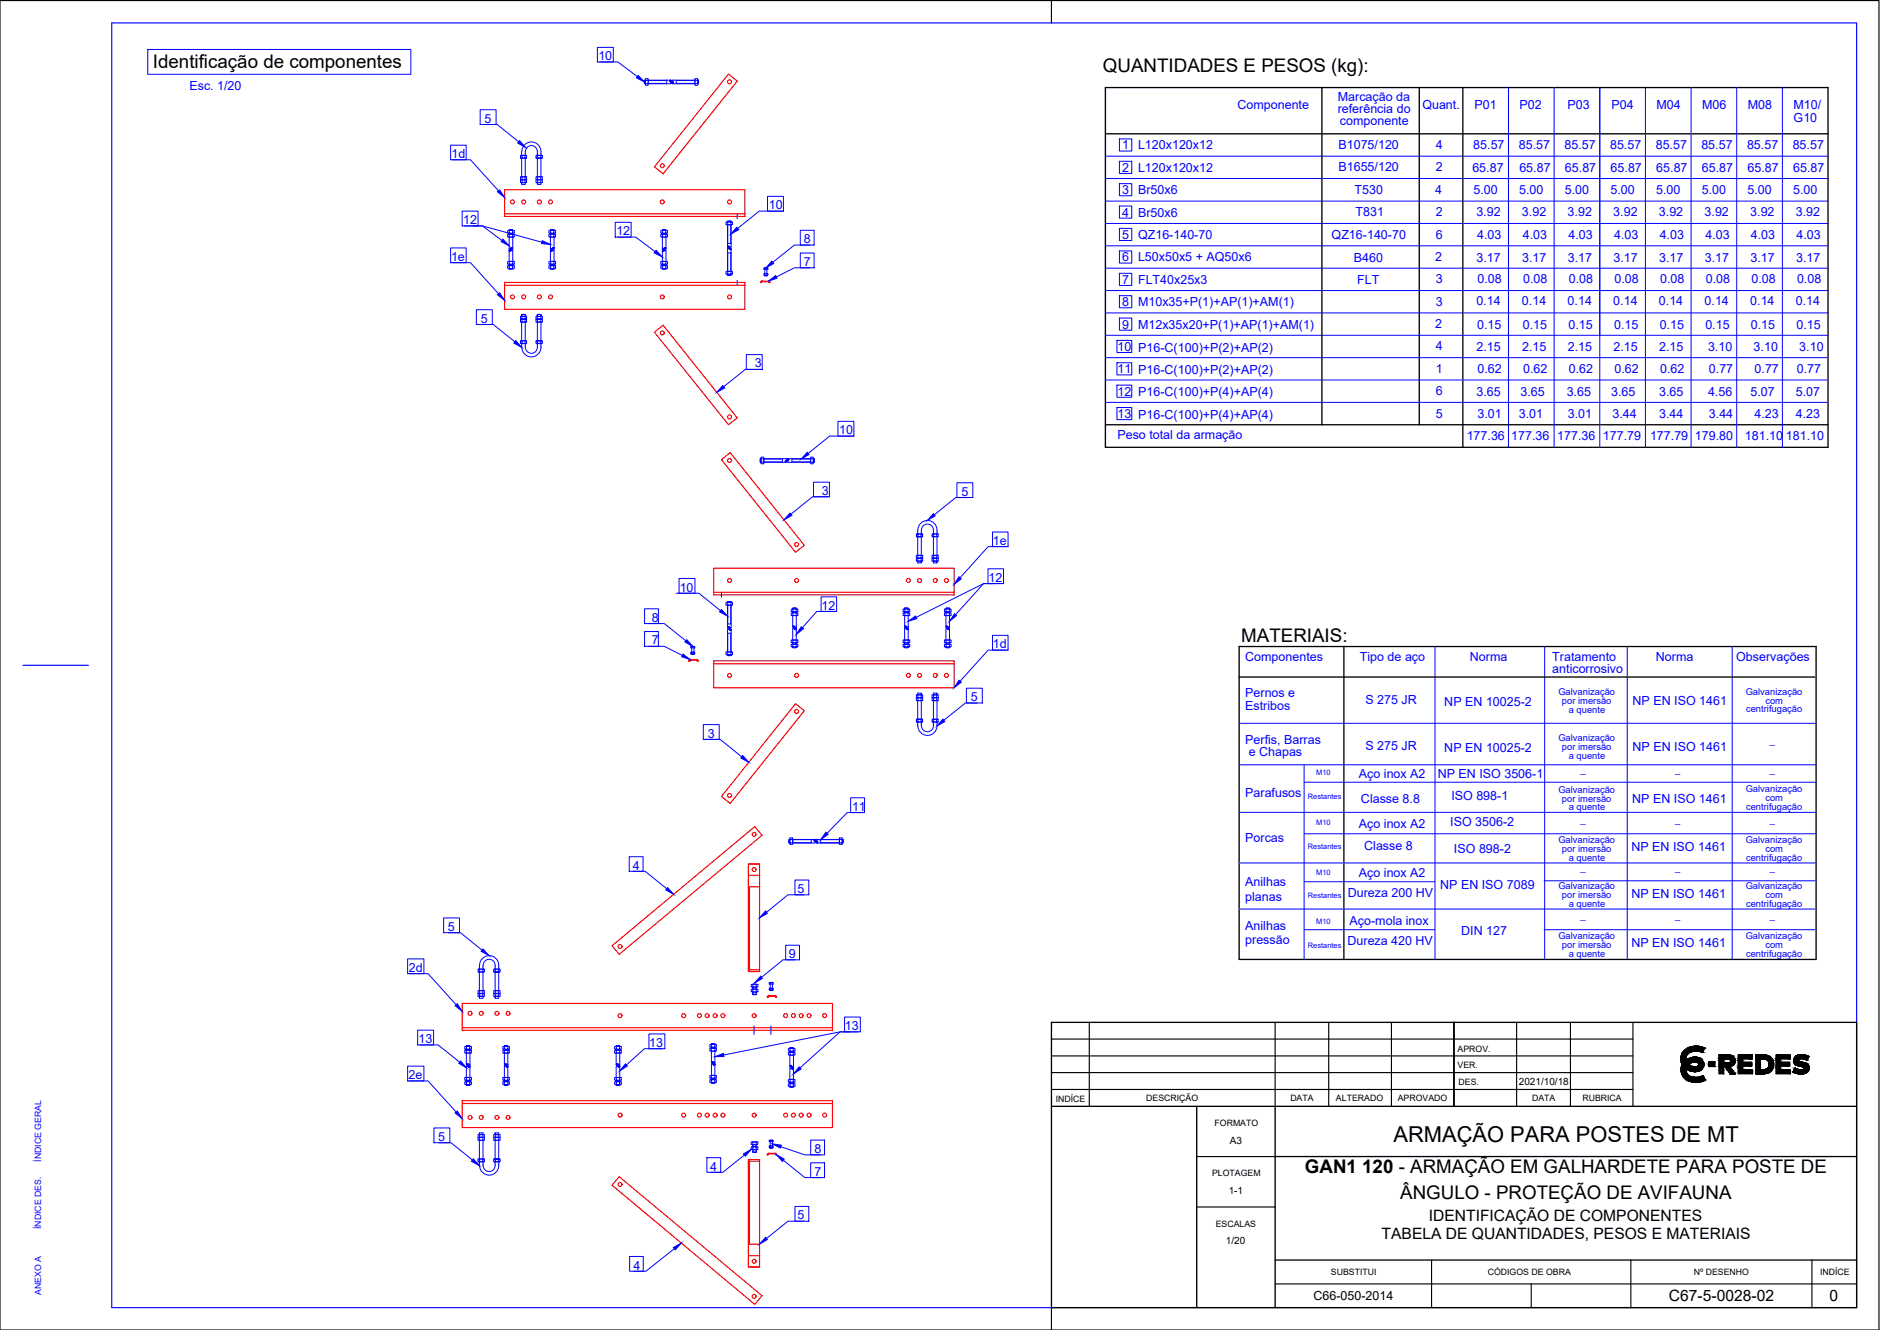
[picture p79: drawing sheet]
<svg xmlns="http://www.w3.org/2000/svg" width="420mm" height="297mm" viewBox="0 0 420 297" stroke-linecap="round" stroke-linejoin="round" font-family="sans-serif">
<defs><g id="words">
<text font-size="4.9" x="311.4" y="255">ARMAÇÃO PARA POSTES DE MT</text>
<g font-size="4.2">
<text x="34.2" y="15.1">Identificação de componentes</text>
<text x="246.5" y="16">QUANTIDADES E PESOS (kg):</text>
<text x="277.4" y="143.3">MATERIAIS:</text>
<text x="291.6" y="262.1">GAN1 120 - ARMAÇÃO EM GALHARDETE PARA POSTE DE</text>
<text x="312.9" y="267.8">ÂNGULO - PROTEÇÃO DE AVIFAUNA</text>
</g>
<g font-size="3.5">
<text x="319.3" y="272.6">IDENTIFICAÇÃO DE COMPONENTES</text>
<text x="308.8" y="276.8">TABELA DE QUANTIDADES, PESOS E MATERIAIS</text>
<text x="373" y="290.6">C67-5-0028-02</text>
<text x="408.9" y="290.6">0</text>
</g>
<g font-size="2.8" fill="#00f">
<text x="133.7" y="13.4">10</text>
<text x="42.3" y="20">Esc. 1/20</text>
<text x="299" y="22.6">Marcação da</text>
<text x="108.3" y="27.4">5</text>
<text x="276.6" y="24.5">Componente</text>
<text x="299" y="25.3">referência do</text>
<text x="299.5" y="27.9">componente</text>
<text x="317.9" y="24.5">Quant.</text>
<text x="329.5" y="24.4">P01</text>
<text x="339.6" y="24.3">P02</text>
<text x="350.3" y="24.4">P03</text>
<text x="360.1" y="24.4">P04</text>
<text x="370.2" y="24.3">M04</text>
<text x="380.4" y="24.3">M06</text>
<text x="390.6" y="24.3">M08</text>
<text x="400.8" y="24.5">M10/</text>
<text x="400.9" y="27.2">G10</text>
<text x="100.9" y="35.3">1d</text>
<text x="250.8" y="33.4">1</text>
<text x="254.3" y="33.4">L120x120x12</text>
<text x="299.1" y="33.3">B1075/120</text>
<text x="320.9" y="33.3">4</text>
<text x="329.3" y="33.3">85.57</text>
<text x="339.4" y="33.3">85.57</text>
<text x="349.6" y="33.3">85.57</text>
<text x="359.8" y="33.3">85.57</text>
<text x="370" y="33.3">85.57</text>
<text x="380.2" y="33.3">85.57</text>
<text x="390.4" y="33.3">85.57</text>
<text x="400.6" y="33.3">85.57</text>
<text x="250.8" y="38.4">2</text>
<text x="254.3" y="38.4">L120x120x12</text>
<text x="299.1" y="38.3">B1655/120</text>
<text x="320.9" y="38.3">2</text>
<text x="329.1" y="38.5">65.87</text>
<text x="339.6" y="38.4">65.87</text>
<text x="349.8" y="38.4">65.87</text>
<text x="360" y="38.4">65.87</text>
<text x="370.2" y="38.4">65.87</text>
<text x="380.4" y="38.4">65.87</text>
<text x="390.6" y="38.4">65.87</text>
<text x="400.8" y="38.4">65.87</text>
<text x="171.8" y="46.7">10</text>
<text x="250.8" y="43.4">3</text>
<text x="254.3" y="43.4">Br50x6</text>
<text x="302.7" y="43.3">T530</text>
<text x="320.7" y="43.3">4</text>
<text x="329.3" y="43.4">5.00</text>
<text x="339.5" y="43.4">5.00</text>
<text x="349.7" y="43.4">5.00</text>
<text x="359.9" y="43.4">5.00</text>
<text x="370.1" y="43.4">5.00</text>
<text x="380.3" y="43.4">5.00</text>
<text x="390.5" y="43.4">5.00</text>
<text x="400.7" y="43.4">5.00</text>
<text x="103.5" y="50">12</text>
<text x="137.8" y="52.5">12</text>
<text x="250.8" y="48.4">4</text>
<text x="250.8" y="53.4">5</text>
<text x="254.3" y="53.4">QZ16-140-70</text>
<text x="254.3" y="48.4">Br50x6</text>
<text x="297.6" y="53.3">QZ16-140-70</text>
<text x="302.9" y="48.2">T831</text>
<text x="320.9" y="48.3">2</text>
<text x="320.9" y="53.3">6</text>
<text x="329.9" y="48.2">3.92</text>
<text x="330.1" y="53.4">4.03</text>
<text x="340.1" y="48.2">3.92</text>
<text x="340.3" y="53.4">4.03</text>
<text x="350.4" y="48.2">3.92</text>
<text x="350.5" y="53.4">4.03</text>
<text x="360.6" y="48.2">3.92</text>
<text x="360.7" y="53.4">4.03</text>
<text x="370.8" y="48.2">3.92</text>
<text x="370.9" y="53.4">4.03</text>
<text x="381" y="48.2">3.92</text>
<text x="381.1" y="53.4">4.03</text>
<text x="391.2" y="48.2">3.92</text>
<text x="391.3" y="53.4">4.03</text>
<text x="401.4" y="48.2">3.92</text>
<text x="401.5" y="53.4">4.03</text>
<text x="100.8" y="58.2">1e</text>
<text x="179.7" y="54.3">8</text>
<text x="179.7" y="59.4">7</text>
<text x="250.8" y="58.4">6</text>
<text x="254.3" y="58.4">L50x50x5 + AQ50x6</text>
<text x="302.6" y="58.5">B460</text>
<text x="320.7" y="58.3">2</text>
<text x="330" y="58.4">3.17</text>
<text x="340.2" y="58.4">3.17</text>
<text x="350.4" y="58.4">3.17</text>
<text x="360.6" y="58.4">3.17</text>
<text x="370.8" y="58.4">3.17</text>
<text x="381" y="58.4">3.17</text>
<text x="391.2" y="58.4">3.17</text>
<text x="401.4" y="58.4">3.17</text>
<text x="250.8" y="63.4">7</text>
<text x="254.3" y="63.4">FLT40x25x3</text>
<text x="303.3" y="63.4">FLT</text>
<text x="320.9" y="63.3">3</text>
<text x="330.2" y="63.3">0.08</text>
<text x="340.4" y="63.3">0.08</text>
<text x="350.6" y="63.3">0.08</text>
<text x="360.8" y="63.3">0.08</text>
<text x="371" y="63.3">0.08</text>
<text x="381.2" y="63.3">0.08</text>
<text x="391.4" y="63.3">0.08</text>
<text x="401.6" y="63.3">0.08</text>
<text x="250.8" y="68.4">8</text>
<text x="254.3" y="68.4">M10x35+P(1)+AP(1)+AM(1)</text>
<text x="320.9" y="68.3">3</text>
<text x="329.9" y="68.2">0.14</text>
<text x="340.1" y="68.2">0.14</text>
<text x="350.4" y="68.2">0.14</text>
<text x="360.6" y="68.2">0.14</text>
<text x="370.8" y="68.2">0.14</text>
<text x="381" y="68.2">0.14</text>
<text x="391.2" y="68.2">0.14</text>
<text x="401.4" y="68.2">0.14</text>
<text x="107.4" y="72">5</text>
<text x="250.8" y="73.4">9</text>
<text x="254.3" y="73.4">M12x35x20+P(1)+AP(1)+AM(1)</text>
<text x="320.7" y="73.3">2</text>
<text x="330.1" y="73.4">0.15</text>
<text x="340.3" y="73.4">0.15</text>
<text x="350.5" y="73.4">0.15</text>
<text x="360.7" y="73.4">0.15</text>
<text x="370.9" y="73.4">0.15</text>
<text x="381.1" y="73.4">0.15</text>
<text x="391.3" y="73.4">0.15</text>
<text x="401.5" y="73.4">0.15</text>
<text x="168.7" y="82.1">3</text>
<text x="249.8" y="78.4">10</text>
<text x="249.8" y="83.4">11</text>
<text x="254.4" y="83.6">P16-C(100)+P(2)+AP(2)</text>
<text x="254.4" y="78.6">P16-C(100)+P(2)+AP(2)</text>
<text x="320.9" y="78.3">4</text>
<text x="320.9" y="83.3">1</text>
<text x="330" y="78.4">2.15</text>
<text x="330.2" y="83.3">0.62</text>
<text x="340.2" y="78.4">2.15</text>
<text x="340.4" y="83.3">0.62</text>
<text x="350.4" y="78.4">2.15</text>
<text x="350.6" y="83.3">0.62</text>
<text x="360.6" y="78.4">2.15</text>
<text x="360.8" y="83.3">0.62</text>
<text x="370.8" y="78.4">2.15</text>
<text x="371" y="83.3">0.62</text>
<text x="381.7" y="78.4">3.10</text>
<text x="381.9" y="83.3">0.77</text>
<text x="391.9" y="78.4">3.10</text>
<text x="392.1" y="83.3">0.77</text>
<text x="401.6" y="83.3">0.77</text>
<text x="402.1" y="78.4">3.10</text>
<text x="249.8" y="88.4">12</text>
<text x="254.4" y="88.5">P16-C(100)+P(4)+AP(4)</text>
<text x="320.9" y="88.3">6</text>
<text x="330" y="88.4">3.65</text>
<text x="339.8" y="88.4">3.65</text>
<text x="350.1" y="88.4">3.65</text>
<text x="360.1" y="88.4">3.65</text>
<text x="370.8" y="88.4">3.65</text>
<text x="381.7" y="88.4">4.56</text>
<text x="391.2" y="88.4">5.07</text>
<text x="401.4" y="88.4">5.07</text>
<text x="249.8" y="93.4">13</text>
<text x="254.4" y="93.5">P16-C(100)+P(4)+AP(4)</text>
<text x="320.9" y="93.3">5</text>
<text x="330.2" y="93.3">3.01</text>
<text x="339.4" y="93.3">3.01</text>
<text x="350.4" y="93.3">3.01</text>
<text x="360.4" y="93.3">3.44</text>
<text x="370.8" y="93.3">3.44</text>
<text x="381.9" y="93.3">3.44</text>
<text x="392.1" y="93.3">4.23</text>
<text x="401.4" y="93.3">4.23</text>
<text x="187.6" y="97">10</text>
<text x="249.7" y="98.1">Peso total da armação</text>
<text x="327.8" y="98.2">177.36</text>
<text x="337.7" y="98.2">177.36 177.36 177.79</text>
<text x="368.8" y="98.2">177.79</text>
<text x="378.8" y="98.2">179.80</text>
<text x="390" y="98.2">181.10</text>
<text x="399.1" y="98.2">181.10</text>
<text x="183.7" y="110.6">3</text>
<text x="214.9" y="110.7">5</text>
<text x="221.9" y="121.7">1e</text>
<text x="220.9" y="129.9">12</text>
<text x="151.9" y="132.1">10</text>
<text x="183.6" y="136.2">12</text>
<text x="145.7" y="138.8">8</text>
<text x="145.7" y="143.9">7</text>
<text x="221.9" y="144.8">1d</text>
<text x="278.3" y="147.5">Componentes</text>
<text x="303.9" y="147.5">Tipo de aço</text>
<text x="328.5" y="147.5">Norma</text>
<text x="346.9" y="147.6">Tratamento</text>
<text x="370.1" y="147.5">Norma</text>
<text x="388" y="147.5">Observações</text>
<text x="278.3" y="155.8">Pernos e</text>
<text x="346.9" y="150.4">anticorrosivo</text>
<text x="217" y="156.6">5</text>
<text x="278.3" y="158.5">Estribos</text>
<text x="305.1" y="157.1">S 275 JR</text>
<text x="322.8" y="157.7">NP EN 10025-2</text>
<text x="364.9" y="157.5">NP EN ISO 1461</text>
<text x="158.2" y="164.7">3</text>
<text x="278.3" y="166.1">Perfis, Barras</text>
<text x="305.1" y="167.4">S 275 JR</text>
<text x="364.9" y="167.8">NP EN ISO 1461</text>
<text x="279.1" y="168.8">e Chapas</text>
<text x="303.7" y="173.8">Aço inox A2</text>
<text x="321.3" y="173.8">NP EN ISO 3506-1</text>
<text x="322.8" y="168">NP EN 10025-2</text>
<text x="278.3" y="178">Parafusos</text>
<text x="304.2" y="179.4">Classe 8.8</text>
<text x="324.4" y="178.8">ISO 898-1</text>
<text x="364.8" y="179.3">NP EN ISO 1461</text>
<text x="190.4" y="181.1">11</text>
<text x="303.7" y="185">Aço inox A2</text>
<text x="324.1" y="184.5">ISO 3506-2</text>
<text x="278.3" y="188">Porcas</text>
<text x="304.9" y="189.9">Classe 8</text>
<text x="325" y="190.4">ISO 898-2</text>
<text x="364.6" y="190.1">NP EN ISO 1461</text>
<text x="141.4" y="194.2">4</text>
<text x="278.3" y="197.8">Anilhas</text>
<text x="303.7" y="195.8">Aço inox A2</text>
<text x="178.2" y="199.4">5</text>
<text x="278.3" y="201.2">planas</text>
<text x="301.2" y="200.2">Dureza 200 HV</text>
<text x="321.9" y="198.6">NP EN ISO 7089</text>
<text x="364.6" y="200.6">NP EN ISO 1461</text>
<text x="100.1" y="207.9">5</text>
<text x="278.3" y="207.7">Anilhas</text>
<text x="301.6" y="206.5">Aço-mola inox</text>
<text x="326.6" y="208.7">DIN 127</text>
<text x="176.3" y="214">9</text>
<text x="278.3" y="210.7">pressão</text>
<text x="301.2" y="211.1">Dureza 420 HV</text>
<text x="364.6" y="211.5">NP EN ISO 1461</text>
<text x="91.4" y="217">2d</text>
<text x="93.6" y="232.9">13</text>
<text x="145.1" y="233.8">13</text>
<text x="188.8" y="230">13</text>
<text x="91.3" y="241">2e</text>
<text x="98" y="254.8">5</text>
<text x="182" y="257.5">8</text>
<text x="158.7" y="261.4">4</text>
<text x="182" y="262.6">7</text>
<text x="178.2" y="272.3">5</text>
<text x="141.6" y="283.5">4</text>
</g>
<text font-size="2.8" x="293.5" y="290.4">C66-050-2014</text>
<g font-size="2.2">
<text x="339.4" y="242.3">2021/10/18</text>
<text x="274.9" y="255.5">A3</text>
<text x="274.6" y="266.8">1-1</text>
<text x="274" y="277.9">1/20</text>
</g>
<g font-size="2.1" fill="#00f">
<text x="348.3" y="155.3">Galvanização</text>
<text x="390.1" y="155.1">Galvanização</text>
<text x="349.1" y="157.3">por imersão</text>
<text x="350.6" y="159.2">a quente</text>
<text x="390.2" y="159.1">centrifugação</text>
<text x="394.5" y="157.1">com</text>
<text x="348.3" y="165.6">Galvanização</text>
<text x="349.1" y="167.6">por imersão</text>
<text x="395.6" y="166.2">_</text>
<text x="350.6" y="169.6">a quente</text>
<text x="353.2" y="172.5">_</text>
<text x="374.4" y="172.5">_</text>
<text x="395.6" y="172.5">_</text>
<text x="348.3" y="177">Galvanização</text>
<text x="349.1" y="179">por imersão</text>
<text x="390.1" y="176.9">Galvanização</text>
<text x="394.5" y="178.8">com</text>
<text x="350.6" y="181">a quente</text>
<text x="353.2" y="183.7">_</text>
<text x="374.4" y="183.7">_</text>
<text x="390.2" y="180.9">centrifugação</text>
<text x="395.6" y="183.7">_</text>
<text x="348.3" y="188.2">Galvanização</text>
<text x="349.1" y="190.2">por imersão</text>
<text x="390.1" y="188.2">Galvanização</text>
<text x="394.5" y="190.2">com</text>
<text x="350.6" y="192.2">a quente</text>
<text x="353.2" y="194.5">_</text>
<text x="374.4" y="194.5">_</text>
<text x="390.2" y="192.2">centrifugação</text>
<text x="395.6" y="194.6">_</text>
<text x="348.3" y="198.5">Galvanização</text>
<text x="349.1" y="200.5">por imersão</text>
<text x="350.6" y="202.5">a quente</text>
<text x="390.1" y="198.5">Galvanização</text>
<text x="390.2" y="202.5">centrifugação</text>
<text x="394.5" y="200.5">com</text>
<text x="348.3" y="209.7">Galvanização</text>
<text x="353.2" y="205.3">_</text>
<text x="374.4" y="205.3">_</text>
<text x="390.1" y="209.8">Galvanização</text>
<text x="395.6" y="205.3">_</text>
<text x="349.1" y="211.7">por imersão</text>
<text x="350.6" y="213.7">a quente</text>
<text x="390.2" y="213.8">centrifugação</text>
<text x="394.5" y="211.8">com</text>
</g>
<g font-size="2">
<text x="325.8" y="238.6">VER.</text>
<text x="325.8" y="234.9">APROV.</text>
<text x="256.2" y="245.8">DESCRIÇÃO</text>
<text x="288.4" y="245.9">DATA</text>
<text x="298.6" y="245.9">ALTERADO</text>
<text x="312.4" y="245.9">APROVADO</text>
<text x="326" y="242.4">DES.</text>
<text x="342.4" y="245.9">DATA</text>
<text x="353.7" y="245.9">RUBRICA</text>
<text x="236" y="246">INDÍCE</text>
<text x="271.4" y="251.4">FORMATO</text>
<text x="270.9" y="262.7">PLOTAGEM</text>
<text x="271.7" y="274">ESCALAS</text>
<text x="297.4" y="284.8">SUBSTITUI</text>
<text x="332.5" y="284.8">CÓDIGOS DE OBRA</text>
<text x="378.5" y="284.8">Nº DESENHO</text>
<text x="406.8" y="284.8">INDÍCE</text>
</g>
<g font-size="2" fill="#00f">
<text x="9.2" y="259.5" transform="rotate(-90 9.2 259.5)">ÍNDICE GERAL</text>
<text x="9.2" y="274.5" transform="rotate(-90 9.2 274.5)">ÍNDICE DES.</text>
<text x="9.2" y="289.2" transform="rotate(-90 9.2 289.2)">ANEXO A</text>
</g>
<g font-size="1.7" fill="#00f">
<text x="294.1" y="173">M10</text>
<text x="292.3" y="178.4">Restantes</text>
<text x="294.1" y="184.3">M10</text>
<text x="292.3" y="189.7">Restantes</text>
<text x="294.1" y="195.3">M10</text>
<text x="292.3" y="200.6">Restantes</text>
<text x="294.1" y="206.4">M10</text>
<text x="292.3" y="211.7">Restantes</text>
</g>
</g></defs>
<!-- layer: folha -->
<path d="M0 .1h419.9v296.9h-419.9zM235 .1v5M235 292v5" fill="none" stroke="#000" stroke-width=".25"/>
<path d="M25 5.1h389.9v286.9h-389.9zM5.1 148.6h14.7" fill="none" stroke="#00f" stroke-width=".25"/>
<!-- layer: Fino -->
<g fill="none" stroke="#00f" stroke-width=".22">
<path d="M33 11h58.8v5.6h-58.8zM133.5 10.6h3.6v3.2h-3.6zM134 13.8h4.1l4.3 3.3M144 18v.6M144 18.6l.1 .1M144 18h.2M144 18.6h.2M144.1 17.9v.8M144.1 17.9l-.1 .1M144.1 17.9h.1M144.1 18.7h.1M144.2 17.7v1.1"/>
<path d="M144.3 17.9v.7M144.3 17.6h.5M144.3 19h.5M144.3 17.6v.3h.5v-.3M144.8 18.7l-.5-.1v.4M144.8 18.6v.4M144.8 17.9v.7M144.9 17.7v1.1M144.9 18h4.1M144.9 18.6h4.1M144.9 17.9h5M144.9 18.7h5"/>
<path d="M149 17.9v.8M149.7 18.2l.1 .1M149.7 18.1l.2 .2M149.7 18.2v-.2l.3 .2M149.8 17.9l.2 .3M149.8 18.2v.1M149.8 17.9l.2 .2M149.8 18.3h.1M149.9 17.9h-.1M149.9 18.3h.1M149.9 17.9h.1M149.9 17.9l.1 .1"/>
<path d="M149.9 18.7h.1M150 18h.1M150 18.4h.1M150 18.2l-.1 .1M150 18v.2M150 18.6h.1M150.1 18.4v.2M150.2 18.5v.1M150.2 18.5l.2 .2M150.2 18.4v.1M150.2 18.4l.3 .2M150.2 18.6l.2 .1h4.9"/>
<path d="M150.2 18l.1 .2M150.3 18.2v.1M150.3 18h.1M150.3 18.4l.1 .3-.2-.2M150.3 18.3l.2 .3M150.3 18.3h.1M150.3 18.3l.2 .2M150.3 18.7h.1M150.4 17.9h4.9M150.4 18.3l.1 .2M150.4 17.9h-.1M150.4 18.3h.1"/>
<path d="M150.4 18.7h.1M150.5 18.3v.1M150.5 18.6h-.1M150.5 18.4v.1M150.5 18.6h.1M150.5 18.5v.1M151.1 18h4.2M151.1 18.6h4.2M151.1 17.9v.8M155.3 17.7v1.1M155.4 17.6h.5M155.4 19h.5"/>
<path d="M155.4 17.6v.3h.5v-.3M155.4 19v-.4l.5 .1v.3M155.4 17.9v.7M155.9 17.9v.7M155.9 18h.2l-.1-.1v.8l.1-.7M155.9 18.6h.2M155.9 17.9h.1M155.9 18.7h.1M155.9 17.7v1.1M347.3 19.6v80.3M357.5 19.6v80.3M367.7 19.6v80.3"/>
<path d="M377.9 19.6v80.3M388.1 19.6v80.3M398.3 19.6v80.3M100.7 32.4h3.5v3.3h-3.5zM101.2 35.7h4l6.2 6.9M107.3 24.5h3.6v3.3h-3.6zM108.4 27.8h2.7l4.8 3.9M116.3 39.5v.6h.4M116.3 39.5h.4M116.4 34.7v.6h1.3l-.1-.6M116.4 34.7h1.2M116.4 34.7h.3"/>
<path d="M116.5 39.5h1M116.6 34.7a2.41 2.41 0 0 1 2.2-3 2.32 2.32 0 0 1 2.1 3M116.6 35.3v4.2M116.7 39.5v.6h.7M116.7 35.2h.7M116.7 35.3h-.3M117.3 39.5l.1 .6h.3M117.4 35.3h.2M117.4 39.5h.3M117.4 34.7h-.7v.6M117.4 35.3v4.2h-.7M117.4 33.9v.8"/>
<path d="M117.4 33.8a1.33 1.33 0 0 1 1.4-1.3 1.33 1.33 0 0 1 1.3 1.3v.9M117.6 34.7l-.3 .1v.5M117.7 39.5v.6M119.8 39.5v.6h1.1M119.9 34.7h1M119.9 34.7l-.1 .1v.5h.1M119.9 35.3h1.2h-1.2M119.9 34.7l1.3 .1v.5h-.1M120 39.5h1M120.1 35.3v4.2M120.1 34.8v.5M120.1 39.5v.6"/>
<path d="M120.9 39.5v.6h.3M120.9 35.3h.2M120.9 39.5h.3M120.9 35.2l-1 .1M120.9 35.3v4.2h-1.1M121.1 34.7h-.2v.6M121.2 39.5v.6M247 34.9h161.5M247 39.9h161.5M250.2 31h2.7v2.7h-2.7zM250.2 36h2.7v2.7h-2.7zM100.7 55.4h3.5v3.3h-3.5z"/>
<path d="M101.1 58.7h4.1l6.2 6.9M103.3 47.2h3.5v3.3h-3.5zM103.8 50.5h4l4.4 3.2M105.7 50.5h2.1l13.3 3.6M113.4 51.6l.1 .4 .2 .1 1.3-.1M113.5 52.8h.4M113.7 52.1h1.1M113.7 51.5h1.1M113.7 60h1.1M113.7 59.3h1.1M113.7 59.1h1.1M113.7 58.4h1.1"/>
<path d="M113.7 53h1.1M113.7 52.3h1.1M113.8 60l.1 .2h.6l.1-.2M113.8 52.1v.2M113.8 59.1v.8M113.8 55.4v.1M113.8 55.9v.1M113.8 52.4v6M113.8 58.5v.5M113.8 55.5h.1M113.8 56h.1M113.9 52.4h-.4l-.1 .5"/>
<path d="M113.9 52.3h.7M113.9 52.9h.7M113.9 55.5h.2M113.9 56h.1M113.9 55.8l-.1 .1M114 55.8l-.2 .2 .2-.2M114 55.8h-.1M114 55.8h.1M114.1 55.8h.1M114.1 55.8l-.3 .2M114.1 55.8l-.2 .3M114.2 55.8v.1"/>
<path d="M114.2 55.9l-.3 .2 .2-.1M114.2 55.9l-.2 .2M114.2 55.5h.1M114.2 55.4v.1M114.2 55.4h.1M114.2 55.9v.1M114.3 55.4h-.1M114.3 55.5v.1M114.3 55.6l.2-.2v.2zM114.3 55.8h.2M114.3 55.3h.1M114.3 55.8l-.1 .1"/>
<path d="M114.4 55.3l-.2 .2M114.4 55.3h-.1M114.4 55.3h.1M114.5 55.3l-.2 .2M114.5 55.3h.1M114.5 55.8l.1 .1M114.5 55.3l-.2 .3M114.5 51.5v.5M114.5 52.4v.5M114.5 58.5v.5M114.5 59.4v.5M114.6 55.4h.1"/>
<path d="M114.6 51.5l-.1-.2h-.6l-.1 .7M114.6 52.1v.2M114.6 53v2.5M114.6 56v2.4M114.6 59.1v.2M114.6 55.4l-.2 .2M114.6 52.4h.4M114.9 51.5v.5M114.9 52.4v.5M114.9 58.5v.5M114.9 59.4v.5M115 51.5h-1.5"/>
<path d="M115 59.4h-1.6l.1 .5h.2h1.3M115 58.4l-1.6 .1 .1 .4 .2 .1 1.3-.1M115 52.8h-.4M116.3 40.2v.6M116.3 40.2h.4M116.3 40.7h.4M116.5 40.1h1M116.5 40.8h1M116.7 40.2v.6M116.7 40.2h.7M116.7 40.7h.7M117.3 40.2v.6"/>
<path d="M117.4 40.2h.3M117.4 40.7h.3M117.4 40.8l-.1 .4h-.6l-.1-.4v.3M117.7 40.2v.6M119.8 40.2v.6M120 40.1h1M120 40.8h1M120.1 40.2v.6M120.9 40.2v.6M120.9 40.2h.3M120.9 40.7h.3M120.9 40.2h-1.1"/>
<path d="M120.9 40.7h-1.1M120.9 40.8v.4h-.7l-.1-.4v.3M121.2 40.2v.6M122.7 51.6v.4M122.7 52.4v.5M122.7 58.5v.5M122.7 59.4v.5M122.7 52h1.5M122.7 59.9h1.5M122.7 58.9h1.5M122.7 52.8h.4M122.9 52.1h1.1"/>
<path d="M122.9 51.5h1.1M122.9 60h1.1M122.9 59.3h1.1M122.9 59.1h1.1M122.9 58.4h1.1M122.9 53h1.1M122.9 52.3h1.1M123 60l.1 .2h.7v-.2M123 52.1v.2M123 59.1l.1 .8M123.1 55.4v.1M123.1 55.9v.1"/>
<path d="M123.1 52.4l-.1 6M123.1 58.5v.5M123.1 52.4h-.4M123.1 52.3h.7M123.1 52.9h.7M123.1 55.8v.1M123.1 55.5l.1 .1M123.1 56h.1M123.1 55.8l-.1 .1M123.2 55.6h.1M123.2 55.8h-.1M123.2 55.8h.1"/>
<path d="M123.2 55.8l-.1 .2M123.3 55.8l-.2 .2M123.3 55.8h.1M123.4 55.8l-.3 .3M123.4 55.8v.1M123.4 56h.1M123.4 55.9l-.2 .2M123.4 55.5l-.1 .1M123.4 55.5h.1M123.4 55.9h.1M123.4 56l-.2 .1M123.4 55.9l-.1 .2"/>
<path d="M123.4 55.9v.1M123.5 55.4l.1 .2M123.5 55.4h.1M123.6 55.8l-.1 .1M123.6 55.8h.2M123.6 55.3l-.2 .2M123.7 55.3l-.3 .2M123.7 55.3h-.2M123.7 55.3h.1M123.7 55.8l.1 .1M123.7 55.3l-.2 .3M123.8 51.5v.5"/>
<path d="M123.8 52.4v.5M123.8 58.5v.5M123.8 59.4v.5M123.8 55.4l-.3 .2M123.8 55.4h.1M123.8 55.9h.1M123.8 55.4v.1M123.8 51.5v-.2h-.7v.7M123.8 52.1v.2M123.8 53v2.5M123.8 56v2.4M123.8 59.1v.2"/>
<path d="M123.8 55.4l-.2 .2M123.8 55.4l-.1 .2M123.8 55.5l-.1 .1M123.8 52.4h.4M123.8 55.5l-.2 .1M124.2 51.5v.5M124.2 52.4v.5M124.2 58.5v.5M124.2 59.4v.5M124.2 51.5h-1.5M124.2 59.4h-1.5M124.2 58.4h-1.5"/>
<path d="M124.2 52.8h-.4M137.5 49.7h3.5v3.3h-3.5zM138 53h4.1l4.3 3.2M147.7 51.6v.4M147.7 52.4v.5M147.7 58.5v.5M147.7 59.4v.5M147.7 52h.4M147.7 59.9h.4M147.7 58.9h.4M147.7 52.8h.4M147.7 59.4h1.1"/>
<path d="M147.7 52.4h.4l-.1 6M147.9 52.1h1.1M147.9 51.5h1.1M147.9 60h1.1M147.9 59.3h1.1M147.9 59.1h1.1M147.9 58.4h1.1M147.9 53h1.1M147.9 52.3h1.1M148 60l.1 .2h.7v-.2M148 55.4l.1 .1M148 55.9v.1"/>
<path d="M148 52.1v.2M148 59.1l.1 .8M148.1 56h.1M148.1 58.4h-.4M148.1 58.4h.7M148.1 52.3h.7M148.1 52h.7M148.1 59.9h.7M148.1 58.9h.7M148.1 52.9h.7v-.5l.2-.1 .2 .1v.5M148.1 58.5v.5M148.1 55.8l-.1 .1"/>
<path d="M148.1 55.5h.3M148.2 55.8l-.2 .2M148.3 55.8h-.2M148.3 55.8h.1M148.3 55.8l-.2 .2M148.3 55.8l.1 .1M148.3 56l-.1 .1 .2-.2-.2 .2M148.3 55.8l-.2 .3M148.4 55.5h.1M148.5 55.4v.1M148.5 55.4h.1M148.5 55.9l-.1 .1"/>
<path d="M148.5 55.5l.1 .1M148.6 55.6h.1M148.6 55.3h.1M148.6 55.8h.1M148.6 55.3l-.2 .2 .1-.2M148.6 55.3h-.1M148.6 55.8l-.1 .1M148.7 55.3l-.2 .2M148.7 55.3h.1M148.7 55.8l.1 .1M148.8 55.3l-.3 .3M148.8 51.5v.5"/>
<path d="M148.8 58.5v.5M148.8 59.4v.5M148.8 55.4l-.2 .2M148.8 51.5h-1.1M148.8 51.5h.4v.5h-.4M148.8 59.4h.4v.5h-.4M148.8 58.4l.4 .1v.4h-.4M148.8 55.4l-.3 .2M148.8 55.4h.1M148.8 51.5v-.2h-.7v.7M148.8 52.1v.2M148.8 53v2.5"/>
<path d="M148.8 56v2.4M148.8 59.1v.2M148.8 55.5l-.1 .1M148.8 55.4l-.1 .2M149.2 52.8h-.4M162.4 49.6h1.1M162.4 50.2h1.1M162.6 55.1l.3 .2M162.6 56.5h.8M162.6 50.2v4.9M162.6 55.6v5M162.6 54.4h.8"/>
<path d="M162.6 55.1l.2 .2M162.6 55.6h.1M162.6 49.6h-.3v.5h.3M162.6 49.6h.8M162.6 50.1h.8M162.6 49.4v.2M162.6 56.5v4.1h.8M162.6 49.6v.5M162.6 50.2v4.2M162.6 55l.3 .2M162.7 55v.1M162.7 55l-.1 .1"/>
<path d="M162.7 55l.2 .2M162.7 55.5h.2M162.7 55h.2M162.7 55l.3 .2M162.7 55.5h.1M162.7 55h.1M162.8 55l.2 .2M162.9 55h.1M162.9 55.5l.1 .1M163 55.2h-.1M163 55v.1M163 55.6h.1"/>
<path d="M163 55.7h.1M163 55.6l.1 .2M163 55.1l.1 .1M163 55.5l.3 .2 .1-.2M163 55.5l.1 .2M163.1 55.2h.1M163.1 55.5l.2 .2h-.2M163.1 55.5l.1 .3M163.1 55.3h.2M163.2 55.5l.2 .2M163.3 55.5h-.2l.3 .2-.3-.2M163.3 49.4h.1h-.8"/>
<path d="M163.3 49.4h-.7v.2M163.3 49.4v.2M163.3 50.2v4.2M163.3 56.5v4.1M163.4 49.6v.5M163.4 49.6h.3v.5h-.3M163.4 55.6l-.1-.1 .1 .1M163.4 50.2v4.9l-.1 .1M163.4 49.4v.2M163.4 55.6v5M164.8 47.9v.9M170.8 59.9h.7"/>
<path d="M170.8 59.9h.2M170.9 59.9h.5M171.5 59.9l.1 .3h-.9l.1-.3M171.5 43.9h3.6v3.3h-3.6zM171.6 59.9h-.2v1.7h-.5v-1.7M174.8 47.2h-5.1l-4.8 3.8M178.9 51.4h3v3.3h-3zM178.9 56.5h3v3.3h-3zM181.1 54.7h-3.6l-4.8 3.9M181.1 59.8h-3.6l-4 2M247 44.9h161.5M247 49.9h161.5"/>
<path d="M247 54.9h161.5M247 59.9h161.5M250.2 41h2.7v2.7h-2.7zM250.2 46h2.7v2.7h-2.7zM250.2 51h2.7v2.7h-2.7zM250.2 56h2.7v2.8h-2.7zM106.5 69.2h3.5v3.3h-3.5zM107.6 72.5h2.6l4.9 3.8M116.3 71.3v.6M116.3 71.3h.4M116.3 71.9h.4M116.4 76.1v.6h1.2v-.6"/>
<path d="M116.4 76.1h1.2M116.4 76.1h.3M116.5 71.3h1M116.5 72h1M116.5 70.6h1M116.6 72v4.1M116.6 76.7v.9M116.6 77.6a2.14 2.14 0 0 0 2.2 2.1 2.14 2.14 0 0 0 2.1-2.1M116.7 70.2l-.1 .4zM116.7 70.2h.6M116.7 71.9h.7M116.7 71.2h.7"/>
<path d="M116.7 70.7h-.4v.5h.4M116.7 76.7h-.3M117.3 70.2l.1 .4zM117.3 71.3v.6M117.4 71.3h.3M117.4 71.9h.3M117.4 71.3h-.7v.6M117.4 70.7h-.7v.5M117.4 76.1h-.7v.6l.7-.1M117.4 72v4.1M117.4 76.7v.9M117.4 77.6a1.33 1.33 0 0 0 1.4 1.3 1.33 1.33 0 0 0 1.3-1.3"/>
<path d="M117.6 76.1l-.3 .1v.5h.3M117.7 70.7v.5M117.7 71.3v.6M117.7 70.7h-.3l-.1 .5h.4M119.8 71.3v.6M119.8 71.3h.4M119.8 71.9h1.1M119.9 76.1h1M119.9 76.1l-.1 .1v.5h.1h1.2h.1v-.5l-.1-.1M119.9 76.1h1.2h-1.2M120 71.3h1M120 72h1"/>
<path d="M120 70.6h1M120.1 72v4.1M120.1 76.7v.9M120.1 70.7v.5M120.1 71.3v.6M120.1 76.2v.5M120.2 70.2l-.1 .4v-.3M120.2 70.2h.7v.4v-.4zM120.2 71.3h.7M120.2 71.2h.7M120.9 71.3v.6M120.9 71.3h.3"/>
<path d="M120.9 71.9h.3M120.9 70.7h-1.1v.5h.4M120.9 76.6l-1 .1M120.9 72v4.1M120.9 76.7v.9M121.1 76.1l-.2 .1v.5h.2M121.2 70.7v.5M121.2 71.3v.6M121.2 70.7h-.3v.5h.3M162.3 61.2v-.5h.3v.8M162.3 61.2h1.4M162.4 60.6h1.1"/>
<path d="M162.4 61.3h1.1M162.6 61.4h.8M162.6 61.3v.1M162.6 61.4v.1M162.6 61.5h.7M163.3 61.3v.2M163.4 61.2v-.5l.1-.1 .2 .1v.5M163.4 61.3v.1M163.4 61.4l-.1 .1M164.8 62.6v1M166.8 79.2h3.5v3.3h-3.5zM170.8 61.1h.7"/>
<path d="M170.8 61.5h.8M170.8 61.1l.2 .1M170.9 61.1h.5M171.5 61.1v.4h-.8l.1-.4M171.6 61.1l-.2 .1M247 74.9h161.5M247 64.9h161.5M247 79.9h161.5M247 69.9h161.5M249.6 76h3.3v2.7h-3.3zM250.2 61h2.7v2.7h-2.7zM250.2 66h2.7v2.7h-2.7z"/>
<path d="M250.2 71h2.7v2.7h-2.7zM337.1 74.9v-55.3v80.3M170.1 82.5h-3.5l-4.9 3.9M187.3 94.1h3.5v3.3h-3.5zM190.5 97.4h-5.1l-4.8 3.9M247 84.9h161.5M247 89.9h161.5M249.6 81h3.3v2.7h-3.3zM249.6 86h3.3v2.7h-3.3zM249.6 91h3.3v2.7h-3.3zM169.9 102.5l.1 .7v-.8l-.1 .1h.1M169.9 103.2h.1"/>
<path d="M170 102.4h.1M170 103.2h.1M170 102.3v1.1M170.1 102.1h.5M170.1 102.5h.5M170.1 103.2h.5M170.2 102.1v.4M170.2 103.2l-.1 .4h.6v-.4M170.2 102.5v.7M170.7 102.5v.7M170.7 102.1v.4M170.7 102.3v1.1"/>
<path d="M170.7 102.5h4.2M170.7 103.2h4.2M170.7 102.4h4.9M170.7 103.2h4.9M174.9 102.4v.8M175.5 103l.2-.1-.2 .2M175.5 102.9v.3M175.6 103.1h.2l-.2 .1M175.6 102.9h-.1M175.6 102.8h.1M175.6 102.8v.1M175.7 102.4l.1 .1"/>
<path d="M175.7 102.9l-.2 .3M175.7 102.8l.1 .1M175.8 102.5h.1M175.8 102.5l-.1 .3M175.8 103.1v.1M175.8 103l-.3 .2M175.8 103l-.2 .2M175.8 102.9v.2M176 102.9l.1 .3M176 102.7l.2-.2-.2 .2M176 103.1l.2 .1M176.1 102.5h-.1"/>
<path d="M176.1 102.9l-.1 .1M176.1 102.4l-.1 .2M176.1 103.2h5M176.2 102.8l-.2 .1M176.2 102.8h.1M176.2 102.5l-.2 .2 .2 .1M176.3 102.5l-.3 .3M176.3 102.6l-.2 .2M176.3 102.5h.1M176.3 102.5l-.1 .3M177 102.5h4.1M177 102.4v.8"/>
<path d="M177 103.2h4.1M181.1 102.4h-5l-.1 .2M181.1 102.3v1.1M181.2 102.5v.7M181.2 102.1h.5M181.2 103.2h.5v.4h-.5zM181.7 102.1v.4h-.5v-.4M181.7 102.5v.7M181.8 102.5h.2M181.8 102.3v1.1M181.8 103.2h.2M181.8 102.4h.1"/>
<path d="M181.8 103.2h.1M181.8 107.7h3.6v3.2h-3.6zM181.9 102.4v.8M181.9 102.4l.1 .1M182 103.2h-.1M182 102.5v.7M185.1 110.9h-3.5l-4.8 3.9M204.9 119.2l.3 .1M204.9 119.9l-.1-.1v-.5l1.3-.1 .1 .1v.5l-.1 .1M205.1 118.4v.8M205.1 119.9v4.1M205.1 119.3v.5"/>
<path d="M205.1 118.4a2.14 2.14 0 0 1 2.2-2.2 2.14 2.14 0 0 1 2.1 2.2v.8M205.2 119.3h.6l.1 .5M205.8 119.8l-.9 .1M205.9 119.8l.2 .1M205.9 119.9v4.1h.3M205.9 118.4v.8M205.9 118.4a1.33 1.33 0 0 1 1.4-1.4 1.33 1.33 0 0 1 1.3 1.4v.8M206.1 119.9h-1.2h1.2M206.1 119.2l-.2 .1M208.3 119.3l1.3-.1 .1 .6-1.3 .1zM208.4 119.9h1.2M208.4 119.2l1 .1"/>
<path d="M208.6 119.9l.1 4.7M208.7 119.3v.5M209.3 119.3v.5M209.4 119.9v4.1M209.6 119.2l-.3 .1M213.9 107.8h3.5v3.3h-3.5zM216.3 111.1h-2.7l-4.8 3.9M221.8 118.8h3.5v3.3h-3.5zM144.1 136h3v3.3h-3zM144.9 139.3h3.6l4.8 3.8M151.1 132.5h5.1l4.8 3.9M151.8 129.2h3.5v3.3h-3.5z"/>
<path d="M161.2 132.4v1M162.3 135.1v-.5h.3v4.8M162.3 135.1h.3M162.4 134.5h1.1M162.4 135.2h1.1M162.6 134.4v.1M162.6 135.2v4.9l.2 .1M162.6 139.4h.8M162.6 135.1h.8v-.5l.1-.1 .2 .1v.5M162.6 134.4v.2h.8M162.6 140l.3 .2M162.7 140l.2 .2"/>
<path d="M162.7 139.9h.2M162.7 139.9l.2 .3M162.8 139.9l.2 .2M162.9 140h.1M163.3 134.4h-.7h.7v.1M163.3 135.2v4.2M163.4 134.4v.1M163.4 135.2v4.9M163.7 135.1h-.3M176.8 136.1v.5M176.8 136.9v.5M176.9 136.1h1.4"/>
<path d="M176.9 136.9h.3v.5M176.9 137.4h.3M177 136.6h1.1M177 136h1.1M177 137.5h1.1M177 136.9h1.1M177.2 137.5v2.5l.1 .2 .3-.2M177.2 136v-.2h.7l.1 .2M177.2 136.6v.3M177.2 136.1v.5M177.2 137.4h1.1M177.2 136.9h.8"/>
<path d="M177.2 139.9l.3 .2M177.3 139.9v.2M177.3 139.9l.2 .2M177.3 139.8l.3 .1M177.3 139.8l.2 .2M177.3 139.8v.1M177.4 139.8l.2 .2M177.5 139.9h.1M177.6 139.9v.1M177.6 140v.1M177.9 136.1v.5M177.9 136.9v.5"/>
<path d="M178 136.6v.3M178 137.5v5.5M178 136.9h.3M178 140l-.3 .1M178.3 136.1v.5M178.3 136.9v.5M178.3 136.5h-1.4M183.5 133.3h3.5v3.3h-3.5zM186.6 136.6h-4.1l-3.2 3.6M201.8 136.1v.5M201.8 136.9v.5M201.9 136.1h1.4"/>
<path d="M201.9 136.9h.3v3.1M202 136.6h1.1M202 136h1.1M202 137.5h1.1M202 136.9h1.1M202.2 136v-.2h.7l.1 .2M202.2 136.9h.7M202.2 136.1v.8M202.3 139.9l.2 .2M202.3 139.8h.1M202.3 139.8v.1M202.3 139.8l.3 .2"/>
<path d="M202.5 139.9h.1M202.5 139.9v.1M202.6 140l.2 .1 .2-.1M202.9 136.1v.5M202.9 137.4h-1M203 136.9h.3v.5h-.3zM203 136.6v.3M203 137.5v5.5M203.3 136.1v.4l-.2 .1-1.2-.1M204.8 124.1v.5h.4M204.8 124.7v.6M204.8 124h.4"/>
<path d="M205 124.7h1M205 124h1M205 125.3h1M205.1 125.3v.4h.7l.1-.4v.4M205.1 124.7v.6M205.2 124.1h.7l-.1 .5h-.6zM205.8 124.7h-1M205.8 125.2l-1 .1M205.9 124.7v.6M205.9 124.7h.3M205.9 125.3h.3M206.2 124.1v.5h-.3"/>
<path d="M206.2 124.7v.6M208.3 124.1v.5M208.3 124.7v.6M208.3 124h.4M208.3 124.7h1.4M208.3 124.6h1.1M208.3 125.3h1.4M208.5 124.7h1M208.5 124h1M208.5 125.3h1M208.7 124.7l-.1 1h.7l.1-.4v.4M208.7 124.1h.7l-.1 .5"/>
<path d="M209.3 124.7v.6M209.3 124h.4M209.7 124.1v.5h-.4M209.7 124.7v.6M211.1 136.1v.5M211.1 136.1h1.4M211.2 136.6h1.1M211.2 136h1.1M211.2 137.5h1.1M211.2 136.9h1.1M211.4 136l.1-.2h.6l.1 .2M211.4 139.9l.3 .2"/>
<path d="M211.4 136.9h.8M211.4 136.1v.8M211.5 139.9v.2M211.5 139.9h.1M211.5 139.9l.3 .2M211.5 139.8l.2 .3M211.6 139.8h.1M211.6 139.8l.2 .2M211.7 139.8l.1 .1M211.7 139.9h.1M211.8 139.9h.1M211.8 139.9v.1"/>
<path d="M211.8 140l.1 .1M212.2 136.1v.5M212.2 136.9v.5M212.2 136.9h.3v.5l-1.2 .1-.2-.1v-.5h.3v3.1M212.2 136.6v.3M212.2 137.5v5.5M212.2 140l-.1 .1M212.5 136.1v.4l-.1 .1-1.3-.1M220.8 127h3.5v3.3h-3.5zM221.9 130.3h-2.1l-15 7.6M223.8 130.3h-4l-6.2 7M224.9 122.1h-4.1l-6.2 6.9"/>
<path d="M144.1 141h3v3.3h-3zM144.9 144.3h3.6l4 2.1M154.5 144.4l-.1 .3h.9l-.1-.3M154.5 145.7v.4l.8-.1-.1-.3M154.5 144.4h.7M154.5 145.7h.7M154.5 145.7h.1v.3h.5M154.5 144.4h.1M154.6 144.4v1.3M154.6 146.1h.1M154.6 146h-.1M154.6 144.4h.5"/>
<path d="M155.1 146h.1M155.1 144.7v1h-.5M155.1 146.1h-.5M155.1 146.1h.1M155.2 144.4h-.1v.3M155.2 145.7h-.1v.3M162.4 145.6h1.1M162.4 146.3h1.1M162.6 140.6v5M162.6 146.3v.1M162.6 146.4h.8M162.6 141.4h.8"/>
<path d="M162.6 146.4h.1M162.6 146.1h.8M162.6 141.4v4.8M162.6 146.4h.7M162.7 140v.1M162.7 140.6h-.1M162.7 140.5h-.1M162.7 140.4h.2M162.7 140.2l-.1-.1 .3 .1M162.7 140.5h.1M162.9 140.5h.1M162.9 140.2h.1"/>
<path d="M163 140.1l-.1 .1M163 140v.1M163 140.2l-.4-.2 .2 .2M163 140.6l.3 .1M163 140.1l.1 .1M163 140.5l.3 .3M163 140.6l.1 .1M163.1 140.5l.2 .2M163.1 140.5h-.1M163.1 140.5l.3 .2-.3-.2M163.1 140.5h.1M163.1 140.2h.2"/>
<path d="M163.1 140.4h.2M163.2 140.5l.2 .1v5M163.3 141.4v4.2M163.3 146.3v.1M163.3 140.5l.1 .1M163.3 140.7h.1M163.3 140.5h.1M163.4 145.7v.5M163.4 145.6h-1.1v.6l.3-.1M163.4 145.6l.3 .1v.4h-.3M163.4 140.6l-.1 .1M163.4 146.3v.1"/>
<path d="M163.4 146.4h-.1M163.4 140.1l-.1 .1M176.8 143v.5M176.8 143.9v.5M176.9 144.4h.3M176.9 143.5h.3M177 144.5h1.1M177 143.9h1.1M177 143.6h1.1M177 143h1.1M177.2 144.5v.2h.7l.1-.2M177.2 140.5v2.5"/>
<path d="M177.2 143.6v.3M177.2 143v.5M177.2 143.9v.5M177.2 143.9h-.3M177.2 143h-.3M177.2 143.5h1.1M177.2 143.9h1.1M177.2 143h.8M177.3 140.3h.2M177.3 140.3l-.1 .2M177.4 140.3l.2 .1M177.6 140.4l.2 .2"/>
<path d="M177.6 140.5l.1 .1M177.6 140.4v.2M177.7 140.6h.1M177.7 140.4l.2 .2M177.7 140.3l.2 .3M177.7 140.6h.2M177.7 140.3h.2M177.8 140.3l.2 .2-.2-.2M177.9 140.3l.1 .2-.1 .1M177.9 140.4l.1 .1M177.9 143v.5M177.9 143.9v.5"/>
<path d="M178 143.6v.3M178 143h.3M178.3 143v.5M178.3 143.9v.5M178.3 144.4l-1.1 .1M201.8 143v.5M201.8 143.9v.5M201.9 143h1M201.9 144.4h.3M201.9 143.5h.3M202 144.5h1.1M202 143.9h1.1"/>
<path d="M202 143.6h1.1M202 143h1.1M202.2 144.5v.2h.7l.1-.2M202.2 140.5v3M202.2 143.6v.8M202.2 140l.1 .1zM202.2 144.5h.7M202.2 143.5h.7M202.2 140v-.1l.1 .3M202.2 140.4v.1M202.3 140.3h.1M202.3 140.1h.1"/>
<path d="M202.3 140.3l-.1 .1M202.5 140.1l-.3-.2 .2 .3M202.5 140.4l.2 .2M202.5 140v.1M202.6 140.5l.1 .1M202.6 140.4l.3 .2M202.6 140.4l.2 .2M202.6 140.4l.1 .2M202.7 140.4h-.1M202.7 140.4l.2 .2M202.7 140.3l-.1 .1M202.7 140.6h.2"/>
<path d="M202.7 140.3h.2M202.7 140.3l.3 .2M202.8 140.3l.2 .2M202.9 140.4l.1 .1M202.9 140.6h-.1M202.9 143v.5M202.9 143.9v.5M202.9 143.9h-1M203 143.9h.3v.5h-.3M203 143h.3v.5h-.3M203 140.5l-.1 .1M203 143.6v.3"/>
<path d="M204.8 155.9h.4v.5l-.4 .1zM204.8 155.2h.4v.6h-.4zM205 155.8h1M205 156.5h1M205 155.2h1M205.1 155.2v-.4h.7l.1 .4M205.1 156.5v4.1M205.2 155.9h.6l.1 .6M205.2 155.2h.6l.1 .6M205.2 156.4h.6M205.2 155.7h.6M205.9 155.9h.3v.6l-.3-.1"/>
<path d="M205.9 155.2h.3v.6h-.3M205.9 154.8v.4M205.9 156.5v4.1M208.3 155.2v.6M208.3 155.9v.6M208.3 155.2h1.1M208.3 156.4h.4M208.3 155.8h.4M208.5 155.8h1M208.5 156.5h1M208.5 155.2h1M208.7 155.9l-.1 4.7"/>
<path d="M208.7 156.4h.7M208.7 155.7h.7M209.3 155.9h.4v.6l-.4-.1zM209.3 155.2h.4v.6h-.4zM209.4 155.9h-1.1M209.4 154.8v.4l-.1-.4h-.7l.1 1M209.4 156.5v4.1M211.1 143.9h1.3h.1v.5l-1.2 .1-.2-.1zM211.2 144.5h1.1M211.2 143.9h1.1M211.2 143.6h1.1M211.2 143h1.1"/>
<path d="M211.4 144.5l.1 .2h.6l.1-.2M211.4 140.5v3M211.4 143.6v.8M211.5 140.1h.2M211.5 140.4l-.1 .1M211.6 140.3h.1M211.7 140.3l.1 .1M211.8 140l-.1 .1M211.8 140.4l.1 .2M211.8 140.5l.3 .1M211.8 140.4l.3 .2M211.9 140.6v-.2l.2 .2"/>
<path d="M211.9 140.1h.1M211.9 140.4l.3 .1M211.9 140.3h.2M212 140.3l.2 .2M212.1 140.4l.1 .1M212.1 140.3l.1 .1M212.2 143v.5M212.2 143.9v.5M212.2 140.1h-.3M212.2 140.6h-.1M212.2 143h-1.1v.5h.3M212.2 143h.3v.5h-1.1"/>
<path d="M212.2 143.6v.3M216 153.7h3.5v3.3h-3.5zM218.4 157h-2.6l-4.9 3.9M221.8 141.9h3.5v3.3h-3.5zM224.8 145.2h-4l-6.2 6.9M320.7 144.4v69.8M345.2 144.4v69.7M363.7 144.4v69.8M387.1 144.4v69.8M157.2 161.8h3.5v3.3h-3.5zM157.4 165.1h3.5l4.9 3.9M190.1 178.2h3.1v3.3h-3.1z"/>
<path d="M204.9 160.6l.3 .1M205.1 161.3v.8M205.1 162.1a2.14 2.14 0 0 0 2.2 2.1 2.14 2.14 0 0 0 2.1-2.1M205.1 160.7v.5M205.2 160.7h.6l.1 .5M205.8 161.2l-.9 .1M205.9 161.2l.2 .1M205.9 161.3v.8M205.9 162.1a1.33 1.33 0 0 0 1.4 1.3 1.33 1.33 0 0 0 1.3-1.3M206.1 160.6h-1.2h1.2M206.1 160.6l.1 .1v.5l-.1 .1-1.3-.1v-.5l.1-.1M206.1 160.6l-.2 .1"/>
<path d="M208.3 160.7l1.3-.1 .1 .6-1.3 .1zM208.4 160.6l1 .1M208.6 161.3v.8M208.7 160.7v.5M209.3 160.7v.5M209.4 161.3v.8M209.6 160.6l-.3 .1M209.6 161.3h-1.2M276.9 161.5h129M276.9 170.8h129M291.5 170.8v43.5M291.5 174.7h114.4"/>
<path d="M140.6 191.3h3.1v3.3h-3.1zM141.4 194.6h2.8l4.8 3.9M176.3 188.2l.1-.7v.8l-.1-.1h.2M176.4 188.3h.1M176.5 187.3v1.1M176.6 188.6h.5M176.6 188.2h.5M176.6 187.1h.5M176.6 187.1v1.5M177.1 187.5h-.8M177.1 187.1v1.5M177.2 187.3v1.1"/>
<path d="M177.2 188.2h4.1M177.2 187.5h4.9l.1 .2M177.2 188.3h4.9M177.7 196.5h3.1v3.3h-3.1zM179.7 199.8h-3.6l-4.8 3.9M181.3 187.5v.8M181.9 187.6l.1 .2M181.9 187.6l.3 .2M181.9 187.7l.3 .2M181.9 187.8l.1 .1M182 187.5l.2 .3M182 187.8h.1"/>
<path d="M182 187.5l-.1 .1M182 187.5l.2 .2M182.1 187.5h-.1M182.1 187.4l-.1 .1M182.1 187.4l.2 .3M182.1 187.9a.19 .19 0 0 1 .2 .2 .19 .19 0 0 1-.2 .1M182.2 187.8h-.1M182.2 187.7v.1M182.4 188.1l.2 .1M182.4 188.2l.2 .1h5M182.4 188l.3 .2M182.4 188.1l.2 .2"/>
<path d="M182.5 187.9l.2 .3M182.5 187.8h.1M182.5 187.9l-.1 .2M182.5 187.9l.2 .2M182.5 188.2h.1M182.5 187.5v.3M182.6 187.9h-.1M182.6 187.5h5M182.6 187.9l.1 .1M182.6 187.9l.2 .2M182.6 188.2h.1M182.7 188.2h.1"/>
<path d="M182.7 188.1v.1M183.4 188.2h4.2M183.4 187.5v.8M187.6 187.3v1.1M187.7 188.2h.5M187.7 187.5h.7M187.7 187.1h.5M187.7 187.1v1.1M188.2 187.1v1.1M188.2 188.2v.4h-.5v-.4M188.2 188.2h.2M188.2 187.3v1.1"/>
<path d="M188.2 188.3h.1M188.4 187.5l-.1 .8M188.4 188.2l-.1 .1M188.4 187.5v.7M193 181.5h-3.7l-4.5 4.6M276.9 181.4h129M276.9 192.7h128.9M291.5 186.2h95.5M291.5 196.9h29.1M345.1 196.7h60.6M387.1 186.2h18.8M91.1 214.2h3.6v3.3h-3.6z"/>
<path d="M91.5 217.5h4.2l6.2 6.9M99.1 205h3.6v3.3h-3.6zM100.2 208.3h2.7l4.8 3.9M106.8 216.5l1.3-.1 .1 .6-1.2 .1zM106.9 216.4l.3 .1M107.1 215.6v.8M107.1 217.1l.1 4.8M107.2 216.5v.5M107.2 215.6a2.14 2.14 0 0 1 2.1-2.2 2.14 2.14 0 0 1 2.2 2.2M107.2 216.5h.7v.5M107.9 217l-1 .1M107.9 217l.3 .1"/>
<path d="M107.9 217.1v4.2h.4M107.9 215.6v.8M108 215.6a1.33 1.33 0 0 1 1.3-1.4 1.33 1.33 0 0 1 1.4 1.4M108.2 216.4l-.3 .1M110.4 217.1h1.2h-1.2M110.5 216.4l.2 .1M110.7 215.6v.8M110.7 217.1v4.8M110.7 216.5v.5M110.7 216.5h.7M111.4 216.5v.5M111.5 215.6v.8"/>
<path d="M111.5 217.1v4.2M111.6 217.1l.2-.1-.2-.6h-1.2v.7M111.7 216.4l-.3 .1M111.7 217.1h-1.2M167.9 219.9v.5h1.5v-.5M167.9 219.9h.4v1M168.1 219.8h1.1M168.3 219.9h.7M169 219.9v1M169 219.9h.4M171.9 219.5l.8-.1 .1 .4h-.9zM172 219.5h.2l-.1 1.7"/>
<path d="M172.2 219.4h.4M172.6 219.5v.3M172.6 219.8v.9M172.7 219.5h-.1M175.6 211.1h3.1v3.3h-3.1zM177.7 214.4h-2.7l-4.8 3.9M276.9 203h128.8M291.5 207.6h29.1M345.1 207.6h60.6M91.1 238.1h3.6v3.3h-3.6zM93.3 230.1h3.6v3.3h-3.6zM93.9 233.4h4l4.8 3.8"/>
<path d="M103.9 233.8v.5M103.9 234.6v.6M103.9 233.8h.3l.1 .5M103.9 234.6h1.5M103.9 234.2h.3M104.1 234.3h1.1M104.1 233.7h1.1M104.1 235.2h1.1M104.1 234.6h1.1M104.2 233.7l.1-.2h.6l.1 .2M104.2 234.3v.3M104.2 235.2v2.5"/>
<path d="M104.2 238.2v2.5M104.2 237.7l.1 .2M104.3 233.7h.7M104.3 234.3h1.1M104.3 234.6v.6M104.3 237.6l.2 .2M104.3 237.6l.1 .2M104.3 237.6l.3 .2M104.3 238.1v.1M104.4 237.6h-.1M104.4 237.5h.1M104.4 237.8h.1"/>
<path d="M104.4 237.6l.2 .2M104.5 237.9l-.3-.3 .2 .3M104.6 237.6h.1M104.6 237.8h-.1M104.6 238.1h-.3M104.6 237.6v.1M104.6 238.2l.1 .1M104.6 237.7v.1M104.6 238.1l.2 .3M104.6 237.7h.1M104.6 238.1l.3 .2M104.7 238.1l.2 .2"/>
<path d="M104.7 237.7l.1 .1M104.7 238.1h.1M104.7 238.1l.3 .2M104.8 237.8h.1M104.8 238.1l.2 .2M104.8 238l.2 .2M104.9 238v.1M104.9 238.1l.1 .1M104.9 238l-.2 .1M104.9 237.8h.1M105 238.1h.1M105 234.3v-.5l.2-.1 .2 .1v.5"/>
<path d="M105 234.6v.6M105 238.1v.2M105 234.3v.3M105 235.2v5.5M105 237.7v.1M105.4 235.1h-1.5M105.4 234.6v.6M106.8 221.3v.6M106.8 221.9v.6M106.9 221.9h1v.6M106.9 221.8h.3M106.9 222.5h.3"/>
<path d="M107 221.9h1.1M107 221.3h1.1M107 222.5h1.1M107.2 221.9l-.1 1M107.2 221.8h.7M107.2 222.4h.7M107.9 221.3h-1M107.9 221.3v.6M107.9 221.9h.4M107.9 221.8h.4M107.9 222.5h.4M107.9 222.5v.5h-.7l-.1-.5"/>
<path d="M108.2 221.3v.6M108.2 221.9v.6M110.4 221.3v.5h.3M110.4 221.3h1.3M110.5 221.9h1M110.5 221.3h1M110.5 222.5h1M110.7 222.5v.5h.7l.1-.5M110.7 221.9v1M110.7 221.8h.7M110.7 222.4h.7M110.7 222.5h-.3v-.6h1.3l.1 .6h-.4"/>
<path d="M111.4 221.3v.6M111.4 221.9v.6M111.8 221.3l-.1 .5h-.3M112.4 234.3v-.5h.4l-.1 .8M112.4 234.6v.6M112.4 234.6h1.1M112.4 234.2h.4M112.6 234.3h1.1M112.6 233.7h1.1M112.6 235.2h1.1M112.6 234.6h1.1M112.7 237.7l.3 .1"/>
<path d="M112.7 234.6v3.1M112.7 237.6l.2 .3M112.7 237.6v.1M112.7 237.7l.2 .1M112.7 237.6l.3 .2M112.8 234.3h.7M112.8 233.5h.6l.1 .2h-.7zM112.8 237.6l.2 .2M112.8 238.1l-.1 3.1M112.8 237.5h.2M112.9 237.6l.2 .1M113 237.6h.1"/>
<path d="M113.1 237.6h.1M113.1 238.1l.2 .3-.2-.2M113.1 238.1h-.3M113.1 237.7v.1M113.1 237.6v.1M113.2 237.7h.1M113.2 238.1l.2 .2M113.2 238.1v.1M113.2 237.7v.1M113.2 238.2l.3 .1M113.2 238.1h.1M113.2 238.1l.3 .2"/>
<path d="M113.3 237.8h.1M113.3 238l.2 .2M113.4 238.1l.1 .1M113.5 238.1h-.3l.2 .2M113.5 238.1v.2M113.5 234.6v6.6h-.7M113.5 233.8v.8M113.5 235.1h-1.1M113.5 233.8h.4M113.5 234.6h.4M113.5 237.7l-.1 .1M113.8 233.8v.5"/>
<path d="M113.8 234.6v.6M113.9 234.3h-.4M113.9 235.1h-.4M137.4 233.8v.5M137.4 234.6v.6M137.4 234.6h1.5M137.4 234.2h.4M137.6 234.3h1.1M137.6 233.7h1.1M137.6 235.2h1.1M137.6 234.6h1.1M137.7 233.7l.1-.2 .7 .1v.1h-.7"/>
<path d="M137.7 237.7l.3 .1M137.7 237.6l.2 .3M137.7 237.6l.4 .2M137.7 233.8v.8M137.7 234.6v3.1M137.7 237.6l.3 .3M137.8 237.6v.2M137.8 238.1l-.1 3.1M137.8 237.6l.2 .2M137.8 233.8h-.4M137.8 237.6l.3 .2M137.8 234.3h1.1"/>
<path d="M137.8 238.1h.1M137.9 237.5h.1M138.1 237.6h.1M138.1 238.1h-.3M138.1 237.6v.1M138.1 238.1h.1M138.1 237.7v.1M138.1 238.1l.2 .3M138.1 237.7l-.2-.1 .2 .2M138.1 237.7h.1M138.1 238.1l.3 .2M138.1 238.1l.1 .2"/>
<path d="M138.1 237.7l.1 .1M138.1 238.2l.1 .1M138.2 238.1l.2 .2M138.2 238.1h-.1M138.2 237.8h.1M138.2 238.1l.3 .2M138.2 238l.3 .1M138.2 237.8h.2M138.3 238.1l.2 .2M138.3 238l-.1 .1M138.3 238l.2 .2M138.4 238.1l.1 .1"/>
<path d="M138.5 233.8v.5M138.5 234.6v.6M138.5 238.3h-.2M138.5 238.2l-.1 .1M138.5 234.3v.3M138.5 235.2v5.5M138.5 237.7l-.1 .1M138.5 233.8h.4M138.8 233.8v.5M138.8 234.6v.6M138.9 235.1h-1.5M145 230.9h3.6v3.3h-3.6z"/>
<path d="M148 234.2h-4l-4 3.7M158.8 234.1h1.1M158.8 233.9h1.1M158.8 233.3h1.1M158.8 234.8h1.1M159 233.9v.8h-.3v-.5M159 237.3l.3 .1M159 233.8v-.7h.7l.1 .7M159 234.8v2.5M159 237.2v.1M159 237.3h.1M159 234.2h-.3"/>
<path d="M159 234.2h.8M159 233.8h1.1M159 234.7h.8M159 237.1l.3 .3-.3-.2M159.1 237.1l-.1 .1M159.1 237.3h.1M159.1 237.1l.3 .2M159.1 237.1l.2 .2M159.1 237.1h.2M159.1 237.6h.2M159.1 237.6l-.1 .1v2.5h.8M159.2 237.1l.2 .2"/>
<path d="M159.3 237.6l.2 .3M159.4 237.3l-.1-.2 .1 .2M159.4 237.8h.1M159.4 237.6l.3 .3h-.2M159.4 237.7l.2 .2M159.4 237.3h.1M159.5 237.6l.2 .3M159.5 237.3h.1M159.5 237.6l-.1 .2M159.5 237.4h.2M159.5 237.6h.2M159.5 237.6l.3 .2"/>
<path d="M159.7 237.3h.1M159.7 237.8v.1M159.8 237.7l-.1-.1 .1 .2M159.8 233.9v.8M159.8 234.8v5.4M159.8 234.2h.3M159.8 237.8h-.1M159.8 237.2l-.1 .1M160.1 233.3v.5M160.1 234.2v.5M160.1 234.7h-.3M160.1 233.3h-1.4v.5h.3"/>
<path d="M167.9 221v.5M167.9 221.5h.4M168.1 220.9h1.1M168.1 221.6h1.1M168.2 220.4v.5M168.2 221.6v.5M168.2 222.1h.8M168.3 221v.5M168.3 220.4h.7M168.3 221.6v.5M168.5 229.1v1.9M169 221v.5h-.7"/>
<path d="M169 221.6v.5M169 221h-1.1M169 221h.4M169.4 221v.5M169.4 221.5h-.4M171.9 220.8l.8-.1 .1 .4h-.8zM172 220.7l.2 .1M172.1 221.2h.1M172.2 221.1h-.2M172.2 221.1h.4M172.2 220.8h.4M172.3 229.1v1.9"/>
<path d="M172.6 220.8v.3M172.6 221.1h.1M172.6 221.1l-.4 .1M172.7 220.7l-.1 .1M176.2 234.2v.5M176.2 235.1v.5M176.2 234.2h1.1M176.2 234.7h1.1M176.2 235.6h.4M176.4 234.8h1.1M176.4 234.2h1.1M176.4 235.7h1.1"/>
<path d="M176.4 235h1.1M176.5 235.7v2.5l.3 .1-.2-.3M176.5 234.2l.1-.2h.6l.1 .2M176.5 234.8v.2M176.5 238.7v2.4M176.5 238.1l.2 .2M176.6 234.2v.5M176.6 235.1v.5M176.6 238.1l.2 .2M176.6 238.1l.1 .1M176.6 235.1h-.4M176.6 235.6h.7"/>
<path d="M176.6 235h.7M176.6 238l.3 .2M176.6 238v.1M176.7 238h-.1M176.7 238.5l-.1 .1M176.7 238h.1M176.7 238.5h.1M176.7 238l.2 .2M176.8 238.5l.1 .1M176.9 238.1l-.1-.1 .1 .2M176.9 238.2h.1M176.9 238.6l.2 .2"/>
<path d="M176.9 238.1l.1 .1M176.9 238.6l.3 .2M176.9 238.7l.1 .1M177 238.6v.1M177 238.2h.1M177 238.7h.1M177 238.5l.2 .3h-.1M177 238.5l.3 .2zM177 238.5v.1M177.1 238.3h.1M177.1 238.5h.1M177.1 238.5h-.1"/>
<path d="M177.2 238.5l.1 .1M177.3 235.1v.5l.4-.1v-.4h-.4M177.3 238.2h-.1M177.3 234.2h.4v.5h-.4zM177.3 238.6h.1M177.3 238.2h.1M177.3 235.7v5.4h-.7M177.3 234.8v.2M177.3 238.1v.1M188.8 227.1h3.5v3.4h-3.5zM189.9 230.5h-2.2l-26 5.1M191.8 230.5h-4.1l-8.9 8"/>
<path d="M91.4 241.4h4.3l6.2 7M97 251.9h3.5v3.3h-3.5zM98.1 255.2h2.7l4.8 3.9M103.9 240.7v.5M103.9 241.7v.4M103.9 241.6h.3l.1 .5 .4 .1h.3v-.5l.2-.1 .2 .1v.4M103.9 242.1h.3M103.9 241.2h.3M104.1 242.2h1.1M104.1 241.6h1.1M104.1 241.3h1.1M104.1 240.7h1.1"/>
<path d="M104.2 242.2l.1 .2h.6l.1-.2M104.2 241.3v.3M104.2 240.7h-.3M104.3 241.6h.7M104.3 240.7h.7M104.3 241.2h.7M104.3 240.7v.5M105 240.7v.5M105 240.7h.4v.5h-.4M105 241.3v.3M105.4 242.1h-.4M106.8 258.9h1.4v.5h-1.4z"/>
<path d="M106.8 253.4v.6M106.8 254.1v.6M106.9 253.4h.3M106.9 254.6h1.4M106.9 254h.3M106.9 258.8h1.3M107 254h1.1M107 254.7h1.1M107 253.4h1.1M107.2 254.1l-.1 6.2M107.2 259.4h.7M107.2 253.4h.7v.6h.4"/>
<path d="M107.2 253.9h.7M107.2 259.4l-.3 .1M107.9 254.1h-1M107.9 254.1v.6M107.9 258.9v.5M107.9 259.4l.3 .1M107.9 254.1h.4M107.9 253.4h.4M107.9 253.4v-.4h-.7v1M107.9 254.7v4.2M107.9 259.5v.8M108.2 253.4v.6"/>
<path d="M108.2 254.1v.6M110.4 254.7v-.6l.1-.1 1.2 .1 .1 .6M110.4 253.4v.6h.3M110.4 253.4h.3M110.4 254.6h1.3M110.4 258.9v.6M110.4 258.9h1.2h-1.2M110.4 259.5h1.2M110.5 258.8h1.2l.1 .6-.2 .1M110.5 254h1M110.5 254.7h1M110.5 253.4h1"/>
<path d="M110.7 254.1v6.2M110.7 259.4h.7M110.7 253.4h.7M110.7 253.9h.7M110.7 259.4l-.2 .1M111.4 253.4v.6M111.4 254.1v.6M111.4 258.9v.5M111.4 259.4l.3 .1M111.4 253.4h.3M111.5 253.4l-.1-.4h-.7v1M111.5 254.7v4.2"/>
<path d="M111.5 259.5v.8M111.8 253.4l-.1 .6h-.3M112.4 242.1h.4M112.6 242.2h1.1M112.6 241.6h1.1M112.6 241.3h1.1M112.6 240.7h1.1M112.7 241.3l.1 .3h.7v-.3M112.7 242.2l.1 .2h.6l.1-.2M113.5 241.7v.5l-.8-.1 .1-.5h-.2h-.2v.5M113.5 240.7h-1.1v.5h.4M113.5 241.6l.4 .1"/>
<path d="M113.5 240.7h.4M113.8 240.7v.5M113.8 241.7v.4M113.9 242.1h-.4M113.9 241.2h-.4M137.4 240.7v.5M137.4 241.7v.4M137.4 240.7h1.5M137.4 242.1h.4M137.6 242.2h1.1M137.6 241.6h1.1M137.6 241.3h1.1"/>
<path d="M137.6 240.7h1.1M137.7 242.2l.1 .2h.6l.1-.2M137.7 241.3v.3M137.7 241.7v.4M137.8 241.6h-.4M137.8 242.2h.7M138.5 240.7v.5M138.5 241.7v.4M138.5 241.3v.3h-.7M138.5 241.6l.4 .1M138.8 240.7v.5M138.8 241.7v.4"/>
<path d="M138.9 242.1h-.4M138.9 241.2h-1.5M158 258.6h3.1v3.2h-3.1zM158.7 240.8v-.5h.3v.8M158.7 240.7h.3M158.8 241.8h1.1M158.8 241.1h1.1M158.8 240.8h1.1M158.8 240.2h1.1M159 241.2v.8h.7l.1-.8M159 241.2h-.3v.5h1.4M159 240.8h.8"/>
<path d="M159.8 240.3v.8M159.8 240.3h.3M160.1 240.3v.5M160.1 241.2v.5M160.1 240.7h-.3M160.1 241.2h-1.1M166.4 258l-4.9 3.8h-2.7M167.9 255.1v.5h1.5v-.5M167.9 256.2v.5M167.9 256.7h.4M167.9 255.1h1.1M168.1 256.1h1.1"/>
<path d="M168.1 256.8h1.1M168.1 255h1.1M168.2 255.6v.5M168.2 256.8v.5M168.2 257.3h.8zM168.3 255.1v1.6M168.3 256.8v.5M168.3 255.6l-.1 .1 .8-.1v.6h-1.1M169 255.1v1.6h-.7M169 256.8v.5M169 256.2h.4M169 255.1h.4"/>
<path d="M169.4 256.2v.5M169.4 256.7h-.4M171.9 254.7h.8l.1 .3h-.9zM171.9 256l.8-.1 .1 .4-.8 .1zM172 255.9l.2 .1M172 254.7h.2l-.1 1.7h.5M172.2 256.3h-.2M172.2 256.3h.5M172.2 254.7h.4M172.2 255.9h.4M172.6 256v.3M172.6 255v.9"/>
<path d="M172.7 254.7h-.1v.3M172.7 255.9l-.1 .1M174.5 256.1l5.4 1.8h3.5M175 259.1l4.9 3.9h3.5M176.2 241.2v.5M176.2 242.1v.5M176.2 242.1h1.1M176.4 242.7h1.1M176.4 242h1.1M176.4 241.7h1.1M176.4 241.1h1.1M176.5 242.7l.1 .2h.6l.1-.2"/>
<path d="M176.5 241.7v.3M176.6 241.2v.5M176.6 242.1v.5M176.6 241.1h-.4M177.3 242.1h.4v.5h-.4zM177.3 241.1h.4v.5l-.4 .1zM177.3 241.7v.3M177.3 242.6h-1.1M177.3 241.6h-1.1M181.2 259.7h3.1v3.3h-3.1zM181.2 254.6h3.1v3.3h-3.1zM107.2 260.3a2.14 2.14 0 0 0 2.1 2.2 2.14 2.14 0 0 0 2.2-2.2"/>
<path d="M108 260.3a1.33 1.33 0 0 0 1.3 1.3 1.33 1.33 0 0 0 1.4-1.3M150.7 278.9l-6.3 5h-2.8M177.7 269.4h3.1v3.3h-3.1zM179.7 272.7h-3.6l-4.8 3.9M140.7 280.6h3.1v3.3h-3.1z"/>
</g>
<!-- layer: Medio -->
<g fill="none" stroke="#f00" stroke-width=".25">
<path d="M162.8 16.5l2 1.6-16.6 20.7-1.9-1.6zM112.8 42.4h53.7v5.9h-53.7zM112.8 47.7h53.7M112.8 63.1h53.7v6h-53.7zM112.8 63.7h53.7M146.3 74.2l1.9-1.6 16.6 20.7-2 1.6zM170 63.1h.2M170.2 63.1l.1-.2h1.4l.2 .2M170.3 62.8h1.4M170.3 62.7l-.3 .4M171.8 62.7l.3 .4M171.9 63.1h.1"/>
<path d="M161.2 102.7l2-1.6 16.5 20.7-1.9 1.6zM159.5 126.9h53.7v6h-53.7zM159.5 132.3h53.7M154.3 147.3h1.4M154.3 147.3l-.3 .3 .3-.2h1.4l.2 .2M155.7 147.3l.3 .3M155.8 147.6h.2M159.5 147.6h53.7v6h-53.7zM159.5 148.2h53.7M177.8 157.2l1.9 1.5-16.5 20.7-2-1.5zM167.3 195.5h2.4M167.3 198.1h2.4"/>
<path d="M167.3 199.3h.2M167.5 198.1v18.5M169.7 193h-2.4v24h2.4v-24h-2.4M136.8 211.2l31.9-26.6 1.6 2-31.9 26.5zM167.3 216.6h2.4M103.3 224.1h82.7v6h-82.7zM103.3 229.5h82.7M171.5 222.7h.2M171.8 222.4h1.4M171.8 222.5h1.4M171.8 222.3l-.3 .3M171.8 222.5l-.1 .1"/>
<path d="M173.2 222.3l.4 .3-.4-.1M103.3 246.5h82.7M103.3 245.8h82.7v6h-82.7zM167.3 259.3h2.4M167.5 259.3v18.6M171.5 257.9h.2M171.8 257.6h1.4M171.8 257.7h1.4M171.8 257.5l-.3 .4M171.8 257.7l-.1 .2M173.2 257.7l.2 .2M173.2 257.5l.4 .4"/>
<path d="M173.3 257.9h.2M138.4 262.8l31.9 26.6-1.6 1.9-31.9-26.6zM167.3 277.9h2.4M167.3 276.6h.2M167.3 280.4h2.4M169.7 282.9h-2.4v-23.9h2.4v23.9h-2.4"/>
<circle cx="163" cy="18.3" r=".44"/>
<circle cx="148" cy="37" r=".44"/>
<circle cx="114.5" cy="45.1" r=".44"/>
<circle cx="117" cy="45.1" r=".44"/>
<circle cx="120.5" cy="45.1" r=".44"/>
<circle cx="123" cy="45.1" r=".44"/>
<circle cx="148" cy="45.1" r=".44"/>
<circle cx="163" cy="45.1" r=".44"/>
<circle cx="114.5" cy="66.3" r=".44"/>
<circle cx="117" cy="66.3" r=".44"/>
<circle cx="120.5" cy="66.3" r=".44"/>
<circle cx="123" cy="66.3" r=".44"/>
<circle cx="148" cy="66.3" r=".44"/>
<circle cx="148" cy="74.4" r=".44"/>
<circle cx="163" cy="66.3" r=".44"/>
<circle cx="163" cy="93.1" r=".44"/>
<circle cx="163" cy="102.8" r=".44"/>
<circle cx="163" cy="129.6" r=".44"/>
<circle cx="178" cy="121.6" r=".44"/>
<circle cx="178" cy="129.6" r=".44"/>
<circle cx="203" cy="129.6" r=".44"/>
<circle cx="205.5" cy="129.6" r=".44"/>
<circle cx="209" cy="129.6" r=".44"/>
<circle cx="211.5" cy="129.6" r=".44"/>
<circle cx="163" cy="150.8" r=".44"/>
<circle cx="178" cy="158.9" r=".44"/>
<circle cx="178" cy="150.8" r=".44"/>
<circle cx="203" cy="150.8" r=".44"/>
<circle cx="205.5" cy="150.8" r=".44"/>
<circle cx="209" cy="150.8" r=".44"/>
<circle cx="211.5" cy="150.8" r=".44"/>
<circle cx="163" cy="177.6" r=".44"/>
<circle cx="168.5" cy="194.2" r=".44"/>
<circle cx="168.5" cy="186.4" r=".44"/>
<circle cx="138.6" cy="211.4" r=".44"/>
<circle cx="105" cy="226.3" r=".44"/>
<circle cx="107.5" cy="226.3" r=".44"/>
<circle cx="111.1" cy="226.3" r=".44"/>
<circle cx="113.6" cy="226.3" r=".44"/>
<circle cx="138.6" cy="226.8" r=".44"/>
<circle cx="152.8" cy="226.8" r=".44"/>
<circle cx="156.3" cy="226.8" r=".44"/>
<circle cx="158" cy="226.8" r=".44"/>
<circle cx="159.8" cy="226.8" r=".44"/>
<circle cx="161.6" cy="226.8" r=".44"/>
<circle cx="168.5" cy="226.8" r=".44"/>
<circle cx="175.6" cy="226.8" r=".44"/>
<circle cx="177.3" cy="226.8" r=".44"/>
<circle cx="179" cy="226.8" r=".44"/>
<circle cx="180.8" cy="226.8" r=".44"/>
<circle cx="184.3" cy="226.8" r=".44"/>
<circle cx="105" cy="249.6" r=".44"/>
<circle cx="107.5" cy="249.6" r=".44"/>
<circle cx="111.1" cy="249.6" r=".44"/>
<circle cx="113.6" cy="249.6" r=".44"/>
<circle cx="138.6" cy="249.1" r=".44"/>
<circle cx="152.8" cy="249.1" r=".44"/>
<circle cx="156.3" cy="249.1" r=".44"/>
<circle cx="158" cy="249.1" r=".44"/>
<circle cx="159.8" cy="249.1" r=".44"/>
<circle cx="161.6" cy="249.1" r=".44"/>
<circle cx="168.5" cy="249.1" r=".44"/>
<circle cx="175.6" cy="249.1" r=".44"/>
<circle cx="177.3" cy="249.1" r=".44"/>
<circle cx="179" cy="249.1" r=".44"/>
<circle cx="180.8" cy="249.1" r=".44"/>
<circle cx="184.3" cy="249.1" r=".44"/>
<circle cx="138.6" cy="264.5" r=".44"/>
<circle cx="168.5" cy="281.7" r=".44"/>
<circle cx="168.5" cy="289.5" r=".44"/>
</g>
<g fill="#f00" stroke="#f00" stroke-width=".22">
<path d="M153.9 147.6h.1z"/>
<path d="M154 147.6h.2z"/>
<path d="M173.4 257.9h.2z"/>
<path d="M173.3 257.9h.1z"/>
<path d="M171.4 257.9h.2z"/>
<path d="M171.6 257.9h.1z"/>
<path d="M173.4 222.7h.2z"/>
<path d="M173.3 222.7h.1z"/>
<circle cx="170" cy="63.1" r=".07"/>
<circle cx="170.2" cy="63.1" r=".07"/>
<circle cx="172" cy="63.1" r=".07"/>
<circle cx="171.9" cy="63.1" r=".07"/>
<circle cx="156" cy="147.6" r=".07"/>
<circle cx="155.8" cy="147.6" r=".07"/>
<circle cx="171.5" cy="222.7" r=".07"/>
<circle cx="171.7" cy="222.7" r=".07"/>
</g>
<!-- layer: Fino -->
<g fill="#00f" stroke="#00f" stroke-width=".22">
<path d="M116.1 31.4l1.4 1.5-1.8-.9z"/>
<path d="M112.4 53.4l1.4 1.5-1.8-.9z"/>
<path d="M172.5 58.3l.4 .5-1.8 1.1z"/>
<path d="M171.7 62.8l1.6-1.3 .3 .6z"/>
<path d="M164.7 50.8l.4 .5-1.8 1z"/>
<path d="M111.2 42.8l.5-.4 1.1 1.7z"/>
<path d="M111.2 65.8l.5-.4 1.1 1.7z"/>
<path d="M121.2 53.8l1.8 .8-2-.2z"/>
<path d="M146.6 55.9l1.4 1.5-1.8-.9z"/>
<path d="M161.5 86.1l.5 .6-1.8 .9z"/>
<path d="M115.3 76.1l1.3 1.5-1.8-1z"/>
<path d="M142.6 16.8l1.4 1.5-1.8-.9z"/>
<path d="M176.6 114.6l.4 .5-1.8 1z"/>
<path d="M180.4 101l.4 .5-1.7 1z"/>
<path d="M161.2 136.1l1.4 1.5-1.8-1z"/>
<path d="M214.3 151.9l.5 .4-1.6 1.3z"/>
<path d="M214.3 128.8l.5 .5-1.6 1.2z"/>
<path d="M213.3 137.1l.5 .4-1.6 1.3z"/>
<path d="M203 138.8l1.6-1.2 .3 .6z"/>
<path d="M179.1 140l.5 .4-1.6 1.3z"/>
<path d="M153.5 142.9l1.3 1.5-1.7-1z"/>
<path d="M152.6 146.1l1.7 1.2-1.9-.6z"/>
<path d="M208.6 114.7l.4 .5-1.7 1z"/>
<path d="M210.7 160.6l.5 .6-1.8 .9z"/>
<path d="M166 168.7l1.3 1.6-1.7-1z"/>
<path d="M101.7 224.6l.5-.5 1.1 1.8z"/>
<path d="M149.2 198.2l1.4 1.6-1.8-1.1z"/>
<path d="M171.1 203.4l.4 .6-1.8 1z"/>
<path d="M170 218l.4 .5-1.8 1z"/>
<path d="M184.6 185.9l.5 .4-1.7 1.2z"/>
<path d="M103 237l1.3 1.5-1.8-1z"/>
<path d="M150.5 278.6l1.8-1-1.4 1.5z"/>
<path d="M173.5 257.9l1.8 1-.4 .5z"/>
<path d="M172.6 255.5l2 .3-.2 .6z"/>
<path d="M166.2 257.7l1.7-1-1.3 1.5z"/>
<path d="M171.1 276.3l.4 .5-1.8 1.1z"/>
<path d="M178.6 238.3l.4 .4-1.7 1.1z"/>
<path d="M159.8 236l1.9-.7 .1 .7z"/>
<path d="M139.8 237.6l.4 .5-1.7 1.1z"/>
<path d="M101.7 248.6l.5-.5 1.1 1.7z"/>
<path d="M107.9 212l1.4 1.4-1.8-.9z"/>
<path d="M105.8 258.8l1.3 1.5-1.7-.9z"/>
</g>
<!-- layer: LEGENDA -->
<path d="M235 228.3h179.9v63.7h-179.9zM235 247.1h179.9M267.5 247.1v44.9M285 247.1v44.9M285 258.3h129.9M285 281.4h129.9" fill="none" stroke="#000" stroke-width=".3"/>
<g fill="none" stroke="#000" stroke-width=".25">
<path d="M235 235.8h129.9M235 232.1h129.9M235 239.6h129.9M243.4 228.3v18.8M285 228.3v18.8M297 228.3v18.8M311 228.3v18.8M338.9 228.3v18.8M351 228.3v18.8M364.9 228.3v18.8M235 243.3h129.9M267.5 258.3h17.5"/>
<path d="M267.5 269.6h17.5M285 286.8h129.9M319.9 281.4v10.6M342.2 286.8v5.2M364.5 281.4v10.6M404.9 281.4v10.6"/>
</g>
<path d="M324.9 228.3v18.8" fill="none" stroke="#000" stroke-width=".34"/>
<!-- layer: Grosso -->
<path d="M247 19.6h161.5v80.3h-161.5zM295.4 19.6v75.3M317.2 19.6v75.3M326.9 19.6v80.3M247 29.9h161.5M247 94.9h161.5M276.9 151.2h128.7M300.3 144.4v69.9M405.9 144.4v69.9h-129M405.9 144.4h-129v69.8" fill="none" stroke="#000" stroke-width=".3"/>
<!-- layer: logo -->
<g fill="none" stroke="#000" stroke-width=".22">
<path d="M377.4 237.7a1.66 1.66 0 0 1 2.3-.1 .69 .69 0 0 1-1 .6zM380.5 235h.1M381.8 237.2h1.4v1h-1.4v-1M381.8 237.2h.1M384.2 235.6a4.7 4.7 0 0 1 3.3 .4 1.3 1.3 0 0 1-.9 2.2l1.2 1.6h-1.2l-1.1-1.6h-.3v1.6h-1zM385.2 236.5h.9a.48 .48 0 0 1 .6 .5 .48 .48 0 0 1-.7 .4h-.8zM388.5 235.6h3.2v.9h-2.2v.7h2v.9h-2v.8h2.2v.9h-3.2zM392.4 235.6a4.9 4.9 0 0 1 2.9 .3 2.13 2.13 0 0 1 1 2.6 2.13 2.13 0 0 1-2.5 1.3h-1.4zM393.4 236.5a1.52 1.52 0 0 1 2 1.2 1.16 1.16 0 0 1-1.5 1.2h-.5zM396.9 235.6h3.2v.9h-2.2v.7h2.1v.9h-2.1v.8h2.3v.9h-3.3zM403.8 236.8a1.52 1.52 0 0 0-1.8-.1v.3l.6 .2a1.46 1.46 0 0 1 1.7 1.7 2.48 2.48 0 0 1-3.5 .5l.4-.9a1.63 1.63 0 0 0 2 .2 .46 .46 0 0 0-.6-.5h-.2a1.35 1.35 0 0 1-1.5-1.5 1.35 1.35 0 0 1 1.8-1.2l.6 .1 1 .4-.5 .8M403.8 236.8h.1"/>
<path d="M380.6 240.3l.5 .9a4 4 0 0 1-5.1-.9 3.3 3.3 0 0 1-.1-2.7 2.58 2.58 0 0 1 .7-3.2 4.3 4.3 0 0 1 4.4-.3l-.5 1a3 3 0 0 0-3.6 .6l-.1 1.1 .3-.2a2.82 2.82 0 0 1 3.2 0 1.67 1.67 0 0 1 .2 2.1 1.67 1.67 0 0 1-2 .6l-.9-.2-.8-.4a1.79 1.79 0 0 0 1.9 1.9l1.3-.1 .6-.2"/>
</g>
<g fill="#000" stroke="#000" stroke-width=".22">
<path d="M378.5 239.3h.6zM378.6 239.3h.5zM378.7 236.1h.3zM379.4 237.3h1.3zM380.4 235h.1zM382 237.2h.5zM384.2 235.6h1zM385.8 236.5h1.9zM386 237.4h1.7zM386.3 236.5h1.4zM386.3 237.4h1.4zM386.6 236.6h1.2z"/>
<path d="M386.7 239.8h1.1zM392.4 235.6h.5zM394.1 236.5h2zM394.2 238.9h1.9zM394.4 236.5h1.7zM394.4 238.9h1.7zM400.8 239.4h3.1zM402 238.1h2.3zM402.3 239.9h.4zM402.4 235.5h.3zM402.7 239h1.5zM403.2 238.4h1.1z"/>
<path d="M377.1 241.3h3.9zM380.5 240.3h.1z"/>
<path d="M375.7 236.6h1.1zM375.7 236.6h1.1z"/>
<path d="M375.7 236.8h1.1zM375.7 236.8h1.1z"/>
<path d="M375.7 236.8h1.1zM375.7 236.8h1.1zM375.7 236.8h1.1zM375.7 236.8h1.1zM375.7 236.8h1.1zM375.7 236.8h1.1z"/>
<path d="M375.7 236.8h1.1zM375.7 236.8h1.1z"/>
<path d="M375.7 236.8h1.1zM375.7 236.8h1.1z"/>
<path d="M375.7 236.8h1.1zM375.7 236.8h1.1z"/>
<path d="M375.7 236.8h4.8zM375.7 236.8h4.8z"/>
<path d="M375.7 236.8h4.8zM375.7 236.8h4.8z"/>
<path d="M375.7 238.7h1.1zM375.7 238.7h1.1zM375.7 238.7h1.1zM375.7 238.7h1.1z"/>
<path d="M375.7 238.7h1.1zM375.7 238.7h1.1z"/>
<path d="M375.7 238.7h1.1zM375.7 238.7h1.1zM375.7 238.7h1.1zM375.7 238.7h1.1z"/>
<path d="M375.7 238.7h1.1zM375.7 238.7h1.1zM375.7 238.7h1.1zM375.7 238.7h1.1z"/>
<path d="M375.7 238.7h1.1zM375.7 238.7h1.1z"/>
<path d="M375.7 235.7h1.2zM375.7 235.7h1.2z"/>
<path d="M375.7 237.2h3zM375.7 237.2h3z"/>
<path d="M375.7 237.2h2.9zM375.7 237.2h2.9z"/>
<path d="M375.7 237.2h2.9zM375.7 237.2h2.9z"/>
<path d="M375.8 235.5h1.3zM375.8 235.5h1.3z"/>
<path d="M375.7 236.3h1.1zM375.7 236.3h1.1z"/>
<path d="M375.7 236.3l1.1 .1zM375.7 236.3l1.1 .1z"/>
<path d="M375.7 236.4l1.1 .1zM375.7 236.4l1.1 .1z"/>
<path d="M375.7 236.5h1.1zM375.7 236.5h1.1z"/>
<path d="M375.7 236.5l1.1 .1zM375.7 236.5l1.1 .1z"/>
<path d="M375.7 236.6l1.1 .1zM375.7 236.6l1.1 .1z"/>
<path d="M375.7 236.7h1.1zM375.7 236.7h1.1z"/>
<path d="M375.7 236.7l1.1 .1zM375.7 236.7l1.1 .1z"/>
<path d="M375.7 236.1h1.1zM375.7 236.1h1.1z"/>
<path d="M375.7 236.1l1.1 .2v-.2zM375.7 236.1l1.1 .2h-1.1z"/>
<path d="M375.7 236.8h1.1zM375.7 236.8h1.1z"/>
<path d="M376.8 236.8h3.7zM376.8 236.8h3.7z"/>
<path d="M376.8 236.8h3.7zM376.8 236.8h3.7zM376.8 236.8h3.7zM376.8 236.8h3.7z"/>
<path d="M376.8 238.7h3.7zM376.8 238.7h3.7z"/>
<path d="M376.8 238.7h3.7zM376.8 238.7h3.7z"/>
<path d="M376.8 238.7h3.7zM376.8 238.7h3.7z"/>
<path d="M375.7 238.7h1.1zM375.7 238.7h1.1z"/>
<path d="M375.7 238.7h1.1zM375.7 238.7h1.1z"/>
<path d="M375.7 238.7l1.1 .1zM375.7 238.7l1.1 .1z"/>
<path d="M375.7 238.8h1.1zM375.7 238.8h1.1z"/>
<path d="M375.7 238.8l1.1 .1zM375.7 238.8l1.1 .1z"/>
<path d="M375.7 238.9l1.1 .1v-.1zM375.7 238.9l1.1 .1h-1.1z"/>
<path d="M375.7 239l1.1 .2v-.2zM375.7 239l1.1 .2h-1.1z"/>
<path d="M375.7 239.2l1.1 .1zM375.7 239.2l1.1 .1z"/>
<path d="M375.7 239.3h1.1zM375.7 239.3h1.1z"/>
<path d="M375.7 235.9l1.1 .1zM375.7 235.9l1.1 .1z"/>
<path d="M375.7 236h1.1zM375.7 236l1.1 .1z"/>
<path d="M376.8 236.8h3.6zM376.8 236.8h3.6z"/>
<path d="M375.7 239.3l1.2 .1-.1-.1zM375.7 239.3l1.2 .1h-1.2zM375.7 239.4h1.2zM375.7 239.4h1.2z"/>
<path d="M375.7 239.4l1.3 .3-.1-.3zM375.7 239.4l1.3 .3h-1.2z"/>
<path d="M375.7 235.7l1.1 .2 .1-.2zM375.7 235.7l1.1 .2h-1.1z"/>
<path d="M375.8 235.7h1.2zM375.8 235.7h1.1z"/>
<path d="M375.8 239.7l1.3 .1-.1-.1zM375.8 239.7l1.3 .1h-1.2z"/>
<path d="M375.8 235.5l1.2 .2 .1-.2zM375.8 235.5l1.2 .2h-1.2z"/>
<path d="M377.1 236.6h3.2zM377.1 236.6h3.2z"/>
<path d="M375.9 239.8l1.3 .1zM375.9 239.8l1.3 .1z"/>
<path d="M375.9 235.4h1.3zM375.9 235.4l1.2 .1z"/>
<path d="M375.9 239.9l1.4 .2-.1-.2zM375.9 239.9l1.4 .2h-1.3z"/>
<path d="M375.9 235.3h1.4zM375.9 235.3h1.4z"/>
<path d="M375.9 235.3l1.3 .1 .1-.1zM375.9 235.3l1.3 .1h-1.3z"/>
<path d="M375.9 237.7h1.5zM375.9 237.7h1.5z"/>
<path d="M375.9 237.7h1.5zM375.9 237.7h1.5z"/>
<path d="M376 237.7l1.5 .1zM376 237.7l1.5 .1z"/>
<path d="M375.9 237.8h1.7zM375.9 237.8h1.7z"/>
<path d="M376 235.2l1.3 .1 .2-.1zM376 235.2l1.3 .1h-1.4z"/>
<path d="M375.9 237.6h1.6zM375.9 237.6l1.5 .1z"/>
<path d="M375.9 237.8l1.8 .1-.1-.1zM375.9 237.8l1.8 .1h-1.8z"/>
<path d="M376 235.1h1.6zM376 235.1l1.5 .1z"/>
<path d="M375.9 237.5l1.6 .1 .2-.1zM375.9 237.5l1.6 .1h-1.6z"/>
<path d="M376.1 235h1.6zM376 235.1h1.6z"/>
<path d="M375.9 237.9l2 .1zM375.9 237.9l2 .1z"/>
<path d="M375.8 237.4h2zM375.8 237.4l1.9 .1z"/>
<path d="M375.9 238l2.1 .1zM375.9 238l2.1 .1z"/>
<path d="M375.8 237.4h2.1zM375.8 237.4h2z"/>
<path d="M375.8 238.1l2.4 .1zM375.8 238.1l2.4 .1z"/>
<path d="M376.2 234.9l1.5 .1 .3-.1zM376.2 234.9l1.5 .1h-1.6z"/>
<path d="M376.2 234.9h2zM376.2 234.9h1.8z"/>
<path d="M375.8 237.3h2.4zM375.8 237.3h2.5z"/>
<path d="M375.8 237.3l2.1 .1 .3-.1zM375.8 237.3l2.1 .1h-2.1z"/>
<path d="M375.8 238.2h2.7zM375.8 238.2h2.7z"/>
<path d="M376.2 234.8h2.1zM376.2 234.8l2 .1z"/>
<path d="M375.7 237.2h2.8zM375.7 237.2h2.9z"/>
<path d="M375.7 237.2h2.8zM375.7 237.2l2.6 .1z"/>
<path d="M375.7 237.2h2.9zM375.7 237.2h2.9z"/>
<path d="M378.6 239.3h.4zM378.7 239.3h.3z"/>
<path d="M375.7 237.2h2.9zM375.7 237.2h3z"/>
<path d="M375.8 238.2h2.8zM375.8 238.2h2.8z"/>
<path d="M376.3 234.8h2.4zM376.3 234.8h2.5z"/>
<path d="M376.3 234.8h2.4zM376.3 234.8h2z"/>
<path d="M375.8 238.2h2.9zM375.8 238.2h2.9z"/>
<path d="M376.3 234.8h2.5zM376.3 234.8h2.7z"/>
<path d="M375.8 238.2h3zM375.8 238.2h3z"/>
<path d="M378.8 233.7h.3zM378.8 233.7h.3zM378.8 233.7h.3z"/>
<path d="M378.6 236.1h.7zM378.2 236.1h1.1z"/>
<path d="M378.8 233.7h.5zM378.7 233.7h.6z"/>
<path d="M378.4 239.3h.8zM378.4 239.3h.7zM378.5 239.3h.6z"/>
<path d="M378.7 233.7h.8zM378.7 233.7h.8z"/>
<path d="M378.2 236.1l1.2 .1zM378.2 236.1l1.2 .1z"/>
<path d="M378.2 236.2h1.3zM378 236.2h1.5z"/>
<path d="M378.2 239.3h1.2zM378.2 239.3h1z"/>
<path d="M378.7 233.7h1.1zM378.3 233.7h1.5z"/>
<path d="M378 236.2l1.7 .1zM377.8 236.3h1.9z"/>
<path d="M378 239.3h1.5zM378 239.3h1.4z"/>
<path d="M379.6 237.4h1.2zM379.6 237.4h1.2z"/>
<path d="M379.6 237.9h1.2zM379.6 237.9h1.2z"/>
<path d="M379.7 237.8h1.1zM379.7 237.8h1.1z"/>
<path d="M377.9 239.2h1.8zM377.9 239.2l1.6 .1z"/>
<path d="M377.8 236.3h2zM377.8 236.3h2z"/>
<path d="M377.8 236.3l2.1 .1-.1-.1zM377.5 236.4l.3-.1 2.1 .1z"/>
<path d="M378.3 233.7h1.6zM378.1 233.7h1.8z"/>
<path d="M377.6 239.1h2.3zM377.6 239.1l2.1 .1z"/>
<path d="M378.1 233.7l2 .1zM378 233.8h2.1z"/>
<path d="M377.5 236.4h2.5zM377.4 236.4h2.6z"/>
<path d="M377.5 239.1h2.5zM377.5 239.1h2.4z"/>
<path d="M377.4 236.4l2.7 .1zM377.3 236.5h2.8z"/>
<path d="M377.3 236.5h2.9zM377.2 236.5h3z"/>
<path d="M378 233.8h2.4zM377.7 233.8h2.7z"/>
<path d="M377.2 236.5l3.1 .1zM377.1 236.6h3.2z"/>
<path d="M377.2 238.9l2.8 .2 .2-.2zM377.2 238.9l2.8 .2h-2.5z"/>
<path d="M377.1 236.6l3.2 .1zM377 236.7h3.3z"/>
<path d="M377 236.7l3.4 .1zM376.8 236.8h3.6z"/>
<path d="M377 238.8l3.2 .1 .1-.1zM377 238.8l3.2 .1h-3zM377.2 238.9h3zM377.2 238.9h3z"/>
<path d="M377.7 233.8l2.8 .1zM377.6 233.9h2.9z"/>
<path d="M376.8 236.8h3.6zM376.8 236.8h3.6z"/>
<path d="M376.8 238.7h3.6zM376.8 238.7h3.6z"/>
<path d="M376.8 238.7h3.6zM376.8 238.7h3.6z"/>
<path d="M376.9 238.7h3.5zM376.9 238.7l3.4 .1z"/>
<path d="M376.8 236.8h3.7zM376.8 236.8h3.7z"/>
<path d="M375.7 236.8l4.8 .1v-.1zM375.7 236.8l4.8 .1h-4.8z"/>
<path d="M376.8 238.7h3.7zM376.8 238.7h3.6z"/>
<path d="M377.6 233.9l3.1 .1zM377.4 234h3.3z"/>
<path d="M375.7 236.9l4.9 .2-.1-.2zM375.7 236.9l4.9 .2h-4.9z"/>
<path d="M379.9 234.9h.7zM379.9 234.9h.7z"/>
<path d="M380.2 234.9h.4zM380.2 234.9l.3 .1z"/>
<path d="M375.7 238.5l4.8 .2 .1-.2zM375.7 238.5l4.8 .2h-4.8zM375.7 238.7h4.8zM375.7 238.7h4.8zM375.7 238.7h4.8zM375.7 238.7h4.8z"/>
<path d="M379.6 234.8h1zM379.6 234.8l1 .1z"/>
<path d="M375.7 238.5h4.9zM375.7 238.5h4.9z"/>
<path d="M379 234.8h1.6zM379 234.8h1.6z"/>
<path d="M379.2 234.8h1.4zM379.2 234.8h1.4z"/>
<path d="M379.3 234.8h1.3zM379.3 234.8h1.3z"/>
<path d="M375.7 237.1h4.9zM375.7 237.1h4.9z"/>
<path d="M375.7 237.1l5 .1-.1-.1zM375.7 237.1l5 .1h-5z"/>
<path d="M376.4 234.6l4.2 .2 .1-.2zM376.4 234.6l4.2 .2h-4.3z"/>
<path d="M378.7 237.2h2zM378.7 237.2h2z"/>
<path d="M378.7 237.2h2zM378.7 237.2h2z"/>
<path d="M378.8 237.2h1.9zM378.8 237.2h1.9z"/>
<path d="M378.9 237.2h1.8zM378.9 237.2h1.8z"/>
<path d="M379 237.2h1.7zM379 237.2h1.7z"/>
<path d="M379 237.2h1.7zM379 237.2h1.7z"/>
<path d="M379.2 237.2l1.5 .1zM379.2 237.2l1.5 .1z"/>
<path d="M379 238.2h1.7zM378.9 238.2h1.8z"/>
<path d="M378.9 238.2h1.8zM378.8 238.2h1.9z"/>
<path d="M375.8 238.2l4.9 .1zM375.8 238.2l4.9 .1z"/>
<path d="M375.7 238.3l4.9 .2 .1-.2zM375.7 238.3l4.9 .2h-4.9z"/>
<path d="M377.4 234h3.4zM377.3 234h3.5z"/>
<path d="M376.5 234.6h4.2zM376.5 234.6h4.2z"/>
<path d="M379.2 237.3h1.5zM379.2 237.3h1.5z"/>
<path d="M379.3 237.3h1.4zM379.3 237.3h1.4zM379.4 237.3h1.3z"/>
<path d="M379.4 237.3l1.4 .1zM379.4 237.3l1.4 .1z"/>
<path d="M379.4 238.1l1.3 .1zM379.3 238.2h1.4z"/>
<path d="M379.3 238.2h1.4zM379.3 238.2h1.4z"/>
<path d="M379.3 238.2h1.4zM379.1 238.2h1.6z"/>
<path d="M379.1 238.2h1.6zM379 238.2h1.7z"/>
<path d="M379.5 237.4h1.3zM379.5 237.4h1.3z"/>
<path d="M379.6 237.4l1.2 .1zM379.6 237.4l1.2 .1z"/>
<path d="M379.6 237.5l1.2 .1zM379.6 237.5l1.2 .1z"/>
<path d="M379.6 237.6h1.2zM379.6 237.6h1.2zM379.7 237.6h1.1zM379.7 237.6h1.1z"/>
<path d="M379.7 237.6h1.1zM379.7 237.6h1.1z"/>
<path d="M379.7 237.6l1.1 .1zM379.7 237.6l1.1 .1z"/>
<path d="M379.7 237.9h1.1zM379.7 237.9h1.1z"/>
<path d="M379.7 237.9h1.1zM379.7 237.9h1.1z"/>
<path d="M379.6 237.9l1.2 .1zM379.6 237.9l1.2 .1z"/>
<path d="M379.6 238h1.2zM379.6 238h1.2z"/>
<path d="M379.5 238l1.3 .1zM379.5 238l1.3 .1z"/>
<path d="M379.5 238.1h1.3zM379.4 238.1h1.3z"/>
<path d="M377.3 234h3.6zM377.3 234h3.6z"/>
<path d="M376.6 234.4l4.1 .2 .1-.2zM376.5 234.6l.1-.2 4.1 .2z"/>
<path d="M379.7 237.7l1.1 .1zM379.7 237.7l1.1 .1z"/>
<path d="M379.7 237.8h1.1zM379.7 237.8l1.1 .1z"/>
<path d="M377.3 234h3.7zM377.2 234h3.8zM377.2 234h3.8zM377.2 234h3.8zM377.2 234h3.8zM377.2 234h3.8zM377.2 234h3.8zM377.2 234h3.8zM377.2 234h3.8zM377.2 234h3.8zM377.2 234h3.8zM377.2 234h3.8zM377.2 234h3.8zM377.2 234h3.8z"/>
<path d="M376.8 234.3l4 .1 .1-.1zM376.6 234.4l.2-.1 4 .1z"/>
<path d="M377 234.1l3.9 .2v-.2zM376.8 234.3l.2-.2 3.9 .2z"/>
<path d="M377.2 234l3.8 .1zM377.2 234l3.8 .1zM377.1 234.1h3.9zM377.1 234.1h3.9z"/>
<path d="M377.1 234.1h3.9zM377.1 234.1h3.9z"/>
<path d="M377.1 234.1h3.9zM377.1 234.1h3.8z"/>
<path d="M381.8 237.2h1.4zM381.8 237.2h1.4z"/>
<path d="M381.8 237.2h1.4zM381.8 237.2h1.4z"/>
<path d="M381.8 237.2h1.4zM381.8 237.2h1.4z"/>
<path d="M381.8 237.2h1.4zM381.8 237.2h1.4z"/>
<path d="M381.8 238.2h1.4zM382.5 238.2h.7zM381.8 238.2h1.4z"/>
<path d="M382 237.2h.6zM382 237.2h.6z"/>
<path d="M382 237.2h1.2zM381.8 237.2h1.4zM381.8 237.2h1.4zM381.8 237.2h1.4zM381.8 237.2h1.4zM381.8 237.2h1.4zM381.8 237.2h1.4zM381.8 237.2h1.4zM381.8 237.2h1.4zM381.8 237.2h1.4zM381.8 237.2h1.4zM381.8 237.2h1.4z"/>
<path d="M381.8 237.2h1.4zM381.8 237.2h1.4z"/>
<path d="M381.8 237.2l1.4 .2v-.2zM381.8 237.2l1.4 .2h-1.4z"/>
<path d="M381.8 237.4l1.4 .1v-.1zM381.8 237.4l1.4 .1h-1.4z"/>
<path d="M381.8 237.5l1.4 .2v-.2zM381.8 237.5l1.4 .2h-1.4zM381.8 237.7h1.4zM381.8 237.7h1.4z"/>
<path d="M381.8 237.7l1.4 .5v-.5zM381.8 237.7l1.4 .5h-1.4z"/>
<path d="M384.2 236.5l1 .4v-.4zM384.2 236.5l1 .4h-1z"/>
<path d="M384.2 236.9l1 .5v-.5zM384.2 236.9l1 .5h-1z"/>
<path d="M384.2 238.2l1 .8v-.8zM384.2 238.2l1 .8h-1z"/>
<path d="M384.2 239l1 .8v-.8zM384.2 239l1 .8h-1z"/>
<path d="M384.2 235.6h1.6zM384.2 235.6h1.6z"/>
<path d="M384.2 235.6h2zM384.2 235.6h2z"/>
<path d="M384.2 235.6h2.2zM384.2 235.6h2.2z"/>
<path d="M384.2 235.6h2.4zM384.2 235.6h2.4z"/>
<path d="M384.2 235.6l2.7 .1zM384.2 235.6l2.7 .1z"/>
<path d="M384.2 238.2h2.4zM384.2 238.2h2.5z"/>
<path d="M384.2 238.2h2.4zM384.2 238.2h2.4z"/>
<path d="M385.5 238.2l1.7 .8-.6-.8zM385.5 238.2l1.7 .8h-1.1z"/>
<path d="M386.6 239.8h1.2zM386.6 239.8h1.2zM386.6 239.8h1.2zM386.6 239.8h1.2zM386.6 239.8h1.2zM386.6 239.8h1.2z"/>
<path d="M386.7 237.2h1.1zM386.7 237.2h1.1z"/>
<path d="M386.7 239.8h.5zM386.7 239.8h.5z"/>
<path d="M386.7 236.8h1.1zM386.7 236.8h1.1z"/>
<path d="M386.7 237h1.1zM386.7 237h1.1z"/>
<path d="M384.2 235.7l2.9 .1zM384.2 235.7l2.9 .1z"/>
<path d="M384.2 238.1h2.7zM384.2 238.1l2.5 .1z"/>
<path d="M384.2 235.8h3zM384.2 235.8h3z"/>
<path d="M384.2 238h2.9zM384.2 238l2.7 .1z"/>
<path d="M384.2 235.8l3.1 .2-.1-.2zM384.2 235.8l3.1 .2h-3.1z"/>
<path d="M386.1 239l1.5 .6-.4-.6zM386.1 239l1.5 .6h-1.2z"/>
<path d="M384.2 237.9h3.1zM384.2 237.9l2.9 .1z"/>
<path d="M384.2 236h3.3zM384.2 236h3.3z"/>
<path d="M384.2 237.8l3.1 .1 .1-.1zM384.2 237.8l3.1 .1h-3.1z"/>
<path d="M384.2 236l3.3 .2v-.2zM384.2 236l3.3 .2h-3.3z"/>
<path d="M384.2 236.2l3.4 .1-.1-.1zM384.2 236.2l3.4 .1h-3.4z"/>
<path d="M384.2 237.7l3.2 .1 .1-.1zM384.2 237.7l3.2 .1h-3.2z"/>
<path d="M384.2 237.6h3.4zM384.2 237.6l3.3 .1z"/>
<path d="M384.2 236.3l3.5 .2-.1-.2zM384.2 236.3l3.5 .2h-3.5z"/>
<path d="M384.2 237.6h3.4zM384.2 237.6h3.4z"/>
<path d="M386.4 239.6l1.4 .2-.2-.2zM386.4 239.6l1.4 .2h-1.2zM386.6 239.8h1.2zM386.6 239.8h1.2z"/>
<path d="M384.2 237.4l3.4 .2 .1-.2zM384.2 237.4l3.4 .2h-3.4z"/>
<path d="M384.2 236.5h3.5zM384.2 236.5h3.5z"/>
<path d="M385.2 236.5h2.5zM385.2 236.5h2.5zM385.8 236.5h1.9z"/>
<path d="M386.1 236.5h1.6zM386.1 236.5h1.6zM386.3 236.5h1.4z"/>
<path d="M386.4 236.5h1.3zM386.4 236.5h1.3z"/>
<path d="M386.4 236.5h1.4zM386.4 236.5h1.4z"/>
<path d="M386.5 237.3l1.2 .1zM386.5 237.3l1.2 .1z"/>
<path d="M386.5 237.4h1.2zM386.4 237.4h1.3z"/>
<path d="M386.4 237.4h1.3zM386.4 237.4h1.3z"/>
<path d="M386.4 237.4h1.3zM386.3 237.4h1.4zM386.2 237.4h1.5z"/>
<path d="M386.2 237.4h1.5zM386 237.4h1.7zM385.8 237.4h1.9z"/>
<path d="M385.8 237.4h1.9zM385.2 237.4h2.5z"/>
<path d="M384.2 237.4h3.5zM384.2 237.4h3.5z"/>
<path d="M386.5 236.5l1.3 .1zM386.5 236.5l1.3 .1zM386.6 236.6h1.2z"/>
<path d="M386.6 236.6l1.2 .1zM386.6 236.6l1.2 .1z"/>
<path d="M386.7 236.7h1.1zM386.7 236.7h1.1z"/>
<path d="M386.7 236.7h1.1zM386.7 236.7h1.1z"/>
<path d="M386.7 236.7l1.1 .1zM386.7 236.7l1.1 .1z"/>
<path d="M386.7 236.8h1.1zM386.7 236.8h1.1z"/>
<path d="M386.7 236.8h1.1zM386.7 236.8h1.1z"/>
<path d="M386.7 236.8l1.1 .1zM386.7 236.8l1.1 .1z"/>
<path d="M386.7 236.9l1.1 .1zM386.7 236.9l1.1 .1z"/>
<path d="M386.7 237l1.1 .1zM386.7 237l1.1 .1z"/>
<path d="M386.7 237.1h1.1zM386.7 237.1h1.1z"/>
<path d="M386.7 237.1l1.1 .1zM386.7 237.1l1.1 .1z"/>
<path d="M386.7 237.2h1.1zM386.7 237.2h1.1z"/>
<path d="M386.7 237.2l1.1 .1zM386.7 237.2l1.1 .1z"/>
<path d="M386.6 237.3h1.2zM386.6 237.3h1.2z"/>
<path d="M386.6 237.3h1.2zM386.5 237.3h1.2z"/>
<path d="M386.7 237h1.1zM386.7 237h1.1z"/>
<path d="M386.6 239.8h1.2zM386.6 239.8h1.2zM386.6 239.8h1.2zM386.6 239.8h1.2z"/>
<path d="M386.6 239.8h1.2zM386.6 239.8h1.2z"/>
<path d="M388.5 236.9h1zM388.5 236.9h1z"/>
<path d="M388.5 237.7h3zM388.5 237.7h3z"/>
<path d="M388.5 236.5l1 .4v-.4zM388.5 236.5l1 .4h-1z"/>
<path d="M388.5 236.9l1 .3v-.3zM388.5 236.9l1 .3h-1z"/>
<path d="M388.5 238.1l1 .4v-.4zM388.5 238.1l1 .4h-1z"/>
<path d="M388.5 238.5l1 .4v-.4zM388.5 238.5l1 .4h-1z"/>
<path d="M388.5 237.2l3 .5v-.5zM388.5 237.2l3 .5h-3z"/>
<path d="M388.5 237.7l3 .4v-.4zM388.5 237.7l3 .4h-3z"/>
<path d="M390.1 235.6h1.6zM389.5 235.6h2.2z"/>
<path d="M389.5 235.6h2.2zM388.9 235.6h2.8z"/>
<path d="M388.9 235.6h2.8zM388.5 235.6h3.2z"/>
<path d="M388.5 235.6l3.2 .4v-.4zM388.5 235.6l3.2 .4h-3.2z"/>
<path d="M388.5 236l3.2 .2v-.2zM388.5 236l3.2 .2h-3.2z"/>
<path d="M388.5 236.2l3.2 .3v-.3zM388.5 236.2l3.2 .3h-3.2z"/>
<path d="M388.5 238.9l3.2 .4v-.4zM388.5 238.9l3.2 .4h-3.2z"/>
<path d="M388.5 239.3l3.2 .5v-.5zM388.5 239.3l3.2 .5h-3.2z"/>
<path d="M392.4 237.7h1zM392.4 237.7h1z"/>
<path d="M392.4 239.8h1zM392.4 239.8h1zM392.4 239.8h1.4z"/>
<path d="M392.4 235.6h.9zM392.4 235.6h.9z"/>
<path d="M392.4 236.5h1zM392.4 236.5h1z"/>
<path d="M392.4 236.5l1 1.2v-1.2zM392.4 236.5l1 1.2h-1z"/>
<path d="M392.4 237.7l1 1.2v-1.2zM392.4 237.7l1 1.2h-1z"/>
<path d="M392.4 239.8h1.4zM392.4 239.8h1.7z"/>
<path d="M392.4 235.6h1.6zM392.4 235.6h1.6z"/>
<path d="M392.4 235.6h1.9zM392.4 235.6h1.9z"/>
<path d="M392.4 239.8h1.7zM392.4 239.8h2z"/>
<path d="M392.4 239.8h2zM392.4 239.8h2.1z"/>
<path d="M392.4 235.6h2.2zM392.4 235.6h2.2z"/>
<path d="M392.4 235.6l2.3 .1zM392.4 235.6l2.3 .1z"/>
<path d="M392.4 235.7h2.6zM392.4 235.7h2.6z"/>
<path d="M392.4 239.7h2.5zM392.4 239.7l2.1 .1z"/>
<path d="M394.9 236.7h1.3zM394.9 236.7h1.3z"/>
<path d="M392.4 235.7l2.8 .1zM392.4 235.7l2.8 .1z"/>
<path d="M392.4 235.8l2.9 .1zM392.4 235.8l2.9 .1z"/>
<path d="M392.4 239.6l2.5 .1 .4-.1zM392.4 239.6l2.5 .1h-2.5z"/>
<path d="M392.4 235.9l3.1 .1zM392.4 235.9l3.1 .1z"/>
<path d="M395.3 237.4h1.1zM395.3 237.4h1.1z"/>
<path d="M392.4 236l3.3 .1-.2-.1zM392.4 236l3.3 .1h-3.3z"/>
<path d="M392.4 239.4l2.9 .2 .2-.2zM392.4 239.4l2.9 .2h-2.9z"/>
<path d="M392.4 236.1l3.4 .1-.1-.1zM392.4 236.1l3.4 .1h-3.4z"/>
<path d="M392.4 236.2l3.6 .2-.2-.2zM392.4 236.2l3.6 .2h-3.6z"/>
<path d="M392.4 239.2l3.1 .2 .3-.2zM392.4 239.2l3.1 .2h-3.1z"/>
<path d="M392.4 236.4l3.7 .1-.1-.1zM392.4 236.4l3.7 .1h-3.7z"/>
<path d="M392.4 239l3.4 .2 .3-.2zM392.4 239l3.4 .2h-3.4z"/>
<path d="M393.4 236.5h2.7zM393.4 236.5h2.7z"/>
<path d="M393.7 236.5h2.4zM393.7 236.5h2.4z"/>
<path d="M393.9 236.5h2.2zM393.9 236.5h2.2zM394.1 236.5h2z"/>
<path d="M394.2 236.5h1.9zM394.2 236.5h1.9z"/>
<path d="M394.3 236.5h1.8zM394.3 236.5h1.8zM394.4 236.5h1.7z"/>
<path d="M394.4 236.5l1.7 .1zM394.4 236.5l1.7 .1z"/>
<path d="M394.5 238.8l1.6 .1zM394.4 238.9h1.7zM394.3 238.9h1.8z"/>
<path d="M394.3 238.9h1.8zM394.2 238.9h1.9zM393.9 238.9h2.2z"/>
<path d="M393.9 238.9h2.2zM393.4 238.9h2.7z"/>
<path d="M392.4 238.9h3.7zM392.4 238.9l3.7 .1z"/>
<path d="M394.7 236.6l1.5 .1zM394.7 236.6l1.5 .1z"/>
<path d="M394.8 238.7l1.3 .1zM394.7 238.8h1.4z"/>
<path d="M394.7 238.8h1.4zM394.5 238.8h1.6z"/>
<path d="M394.8 236.7h1.4zM394.8 236.7h1.4z"/>
<path d="M394.9 236.7l1.3 .1zM394.9 236.7l1.3 .1z"/>
<path d="M395 236.8l1.3 .1zM395 236.8l1.3 .1z"/>
<path d="M395 238.6l1.2 .1zM395 238.6l1.2 .1z"/>
<path d="M395 238.7h1.2zM394.8 238.7h1.3z"/>
<path d="M395.1 236.9h1.2zM395.1 236.9h1.2z"/>
<path d="M395.1 236.9l1.2 .1zM395.1 236.9l1.2 .1z"/>
<path d="M395.2 238.5h1.1zM395.2 238.5h1.1z"/>
<path d="M395.1 238.5h1.2zM395 238.5h1.3z"/>
<path d="M395 238.5h1.3zM395 238.5l1.2 .1h-1.2z"/>
<path d="M395.2 237l1.1 .1zM395.2 237l1.1 .1z"/>
<path d="M395.2 237.1l1.2 .1-.1-.1zM395.2 237.1l1.2 .1h-1.1z"/>
<path d="M395.2 238.3h1.1zM395.2 238.3h1.2z"/>
<path d="M395.2 238.3l1.1 .1zM395.2 238.3l1.1 .1z"/>
<path d="M395.2 238.4h1.1zM395.2 238.4l1.1 .1z"/>
<path d="M395.3 237.2l1.1 .2v-.2zM395.3 237.2l1.1 .2h-1.1z"/>
<path d="M395.3 238.2l1.1 .1v-.1zM395.3 238.2l1.1 .1h-1.2z"/>
<path d="M395.3 237.4h1.1zM395.3 237.4h1.1z"/>
<path d="M395.3 237.4l1.1 .1zM395.3 237.4l1.1 .1z"/>
<path d="M395.3 237.5l1.1 .1v-.1zM395.3 237.5l1.1 .1h-1.1z"/>
<path d="M395.3 237.6l1.1 .1zM395.3 237.6l1.1 .1z"/>
<path d="M395.4 237.7l1 .1v-.1zM395.4 237.7l1 .1h-1.1z"/>
<path d="M395.3 237.8l1.1 .1zM395.3 237.8l1.1 .1z"/>
<path d="M395.3 237.9h1.1zM395.3 237.9h1.1z"/>
<path d="M395.3 237.9l1.1 .1zM395.3 237.9l1.1 .1z"/>
<path d="M395.3 238l1.1 .2v-.2zM395.3 238l1.1 .2h-1.1z"/>
<path d="M396.9 237.7h3.1zM396.9 237.7h3.1z"/>
<path d="M396.9 236.5l1 .4v-.4zM396.9 236.5l1 .4h-1z"/>
<path d="M396.9 236.9l1 .3v-.3zM396.9 236.9l1 .3h-1z"/>
<path d="M396.9 238.1l1 .4v-.4zM396.9 238.1l1 .4h-1z"/>
<path d="M396.9 238.5l1 .4v-.4zM396.9 238.5l1 .4h-1z"/>
<path d="M396.9 237.2l3.1 .5v-.5zM396.9 237.2l3.1 .5h-3.1z"/>
<path d="M396.9 237.7l3.1 .4v-.4zM396.9 237.7l3.1 .4h-3.1z"/>
<path d="M396.9 235.6l3.2 .4v-.4zM396.9 235.6l3.2 .4h-3.2z"/>
<path d="M396.9 236l3.2 .5v-.5zM396.9 236l3.2 .5h-3.2z"/>
<path d="M396.9 238.9l3.3 .4v-.4zM396.9 238.9l3.3 .4h-3.3z"/>
<path d="M396.9 239.3l3.3 .5v-.5zM396.9 239.3l3.3 .5h-3.3z"/>
<path d="M400.7 239.3h3.3zM400.7 239.3h3.3zM400.7 239.3h3.3zM400.7 239.3h3.3zM400.7 239.3h3.3zM400.7 239.3h3.3zM400.7 239.3h3.3zM400.7 239.3h3.3zM400.7 239.3h3.3zM400.7 239.3h3.3z"/>
<path d="M400.7 239.3h3.3zM400.7 239.3h3.3zM400.7 239.3h3.3zM400.7 239.3h3.3z"/>
<path d="M400.9 236.7h1.1zM400.9 236.7h1.1z"/>
<path d="M400.9 236.7h1.1zM400.9 236.7h1.1z"/>
<path d="M400.9 237h1.1zM400.9 237h1.1z"/>
<path d="M400.9 237h1.1zM400.9 237h1.1z"/>
<path d="M400.9 236.6h1.2zM400.9 236.6h1.2z"/>
<path d="M401.2 238.6h.1zM401.2 238.6h.1z"/>
<path d="M401.2 238.6l.4 .1zM401.2 238.6l.4 .1h-.5z"/>
<path d="M401.6 235.7h2.2zM401.6 235.7h2.2z"/>
<path d="M401.1 238.7l.8 .1zM401.1 238.7l.8 .1h-.9z"/>
<path d="M401 238.8l1.2 .1zM401 238.8l1.2 .1z"/>
<path d="M400.9 236.7h1.1zM400.9 236.7h1.1z"/>
<path d="M400.9 236.7l1.1 .1zM400.9 236.7l1.1 .1z"/>
<path d="M400.9 236.8h1.1zM400.9 236.8h1z"/>
<path d="M400.9 236.8h1.1zM400.9 236.8h1.1z"/>
<path d="M400.9 236.8l1.1 .1zM400.9 236.8l1.1 .1zM400.9 236.9h1.1zM400.9 236.9h1.1z"/>
<path d="M400.9 236.9h1.1zM400.9 236.9h1.1z"/>
<path d="M400.9 236.9l1.1 .1zM400.9 236.9l1.1 .1z"/>
<path d="M400.9 236.6h1.1zM400.9 236.6l1.1 .1z"/>
<path d="M400.9 237h1.2zM400.9 237h1.2z"/>
<path d="M400.9 236.6h1.2zM400.9 236.6h1.1z"/>
<path d="M400.9 237l1.3 .1zM400.9 237l1.3 .1z"/>
<path d="M400.9 236.5h1.2zM400.9 236.5h1.3z"/>
<path d="M400.9 236.5h1.2zM400.9 236.5l1.2 .1z"/>
<path d="M400.9 237.1h1.4zM400.9 237.1h1.4z"/>
<path d="M401 238.9l1.4 .1zM401 238.9l1.4 .1z"/>
<path d="M400.9 236.5h1.3zM400.9 236.5h1.3z"/>
<path d="M400.9 236.5h1.4zM400.9 236.5h1.4z"/>
<path d="M400.9 236.5h1.4zM400.9 236.5h1.3z"/>
<path d="M400.9 237.1h1.5zM400.9 237.1h1.5z"/>
<path d="M402.3 239.9h.3zM402.4 239.9h.2z"/>
<path d="M400.9 237.1l1.7 .1zM400.9 237.1l1.7 .1z"/>
<path d="M401 236.5h1.4zM401 236.5h1.5z"/>
<path d="M401 236.5h1.4zM400.9 236.5h1.4z"/>
<path d="M401 239h1.5zM401 239h1.5z"/>
<path d="M400.9 237.2h1.9zM400.9 237.2h1.9z"/>
<path d="M401 236.4h1.6zM401 236.4l1.5 .1z"/>
<path d="M402.4 235.5h.5zM402.3 235.5h.6z"/>
<path d="M400.9 237.2h1.9zM400.9 237.2h1.9z"/>
<path d="M400.9 237.2l2.1 .1zM400.9 237.2l2.1 .1z"/>
<path d="M402.2 239.8h.6zM402.2 239.8h.7z"/>
<path d="M402.2 239.8h.6zM402.2 239.8l.5 .1z"/>
<path d="M402.3 235.5h.7zM402.3 235.5h.7z"/>
<path d="M402.3 235.5h.7zM402.2 235.5h.8z"/>
<path d="M402.2 235.5l1.1 .1zM402 235.6h1.3z"/>
<path d="M400.9 237.3h2.3zM400.9 237.3h2.3z"/>
<path d="M403.1 238.8h1.2zM403.1 238.8h1.2z"/>
<path d="M401.9 239.8h1.2zM401.9 239.8h1z"/>
<path d="M401.8 239.8h1.4zM401.8 239.8h1.3z"/>
<path d="M400.9 237.3h2.4zM400.9 237.3h2.4z"/>
<path d="M403.2 238.7h1.1zM403.2 238.7h1.1z"/>
<path d="M402 235.6h1.4zM401.9 235.6h1.5z"/>
<path d="M401 237.3l2.3 .1zM401 237.3l2.3 .1z"/>
<path d="M401 237.4h2.5zM401 237.4h2.5z"/>
<path d="M401.9 235.6l1.7 .1zM401.8 235.7h1.8z"/>
<path d="M401.6 239.8h1.8zM401.6 239.8h1.6z"/>
<path d="M401 237.4h2.6zM401 237.4h2.6z"/>
<path d="M401.4 239.7h2.1zM401.4 239.7l2 .1z"/>
<path d="M401.3 239.7h2.2zM401.3 239.7h2.2z"/>
<path d="M401.8 235.7h1.8zM401.7 235.7h1.9z"/>
<path d="M401.7 235.7h2.1zM401.6 235.7h2.2z"/>
<path d="M401 237.4l2.7 .1zM401 237.4l2.7 .1z"/>
<path d="M401 237.5l2.8 .1zM401 237.5l2.8 .1zM401 237.6h2.8zM401 237.6h2.8z"/>
<path d="M401.1 239.6h2.6zM401.1 239.6l2.4 .1z"/>
<path d="M401 239.6h2.8zM401 239.6h2.7z"/>
<path d="M401.6 235.7l2.4 .1zM401.4 235.8h2.6z"/>
<path d="M403.7 236.7l.1 .1zM403.7 236.7l.1 .1z"/>
<path d="M401 237.6h3zM401 237.6h3z"/>
<path d="M403.6 236.7h.3zM403.6 236.7h.2z"/>
<path d="M403.4 236.6h.5zM403.4 236.6h.5z"/>
<path d="M403.5 236.6h.4zM403.5 236.6l.4 .1zM403.6 236.7h.3zM403.6 236.7h.3z"/>
<path d="M400.8 239.4l3 .2 .1-.2zM400.8 239.4l3 .2h-2.8z"/>
<path d="M403.2 236.5h.8zM403.2 236.5h.8z"/>
<path d="M403.3 236.5h.7zM403.3 236.5l.6 .1z"/>
<path d="M401.1 237.6l2.9 .1zM401.1 237.6l2.9 .1z"/>
<path d="M401.1 237.7l3 .1zM401.1 237.7l3 .1z"/>
<path d="M400.8 239.4h3.2zM400.8 239.4h3.1zM400.8 239.4h3.1z"/>
<path d="M401.4 235.8l2.7 .1zM401.3 235.9h2.8z"/>
<path d="M402.6 236.4l1.4 .1zM402.6 236.4l1.4 .1z"/>
<path d="M402.8 236.5h1.2zM402.8 236.5h1.2z"/>
<path d="M402.8 236.5h1.2zM402.8 236.5h1.2z"/>
<path d="M403 236.5h1zM403 236.5h1z"/>
<path d="M400.7 239.3h3.3zM400.7 239.3l3.3 .1z"/>
<path d="M401 236.4h3.1zM401 236.4h3zM401 236.4h3zM401 236.4h3z"/>
<path d="M401.3 237.8h2.8zM401.3 237.8h2.8z"/>
<path d="M400.8 239.3h3.3zM400.8 239.3h3.2zM400.7 239.3h3.3zM400.7 239.3h3.3zM400.7 239.3h3.3zM400.7 239.3h3.3zM400.7 239.3h3.3zM400.7 239.3h3.3zM400.7 239.3h3.3zM400.7 239.3h3.3zM400.7 239.3h3.3zM400.7 239.3h3.3z"/>
<path d="M401.3 235.9h2.9zM401.3 235.9h2.9z"/>
<path d="M401 236.3h3.1zM401 236.3l3.1 .1z"/>
<path d="M401.3 237.8l2.8 .1zM401.3 237.8l2.8 .1z"/>
<path d="M401 236.2l3.1 .1v-.1zM401 236.2l3.1 .1h-3.1z"/>
<path d="M401.3 237.9h2.9zM401.3 237.9h2.9z"/>
<path d="M401.3 235.9l2.9 .1zM401.3 235.9l2.9 .1z"/>
<path d="M401.1 236.1h3.1zM401.1 236.1l3 .1h-3.1z"/>
<path d="M401.5 237.9h2.7zM401.5 237.9h2.7z"/>
<path d="M400.9 239.1l3.2 .2 .1-.2zM400.9 239.1l3.2 .2h-3.3z"/>
<path d="M401.3 236h3zM401.3 236h3z"/>
<path d="M401.2 236l3 .1zM401.2 236l3 .1z"/>
<path d="M401.2 236.1h3zM401.2 236.1h3z"/>
<path d="M401.6 237.9l2.6 .1zM401.6 237.9l2.6 .1z"/>
<path d="M401.6 238l2.7 .1-.1-.1zM401.6 238l2.7 .1zM402 238.1h2.3z"/>
<path d="M402.7 239h1.5zM402.5 239h1.7z"/>
<path d="M401 239l3.2 .1v-.1zM401 239l3.2 .1h-3.3z"/>
<path d="M401.3 236h3zM401.3 236h2.9z"/>
<path d="M402.1 238.1h2.2zM402.1 238.1h2.2z"/>
<path d="M402.2 238.1l2.1 .1zM402.2 238.1l2.1 .1z"/>
<path d="M402.2 238.2h2.1zM402.2 238.2h2.1z"/>
<path d="M402.4 238.2h1.9zM402.4 238.2h1.9z"/>
<path d="M403.1 238.8h1.2zM403.1 238.8h1.2z"/>
<path d="M403.1 238.8l1.2 .1zM403.1 238.8l1.2 .1z"/>
<path d="M403 238.9h1.3zM403 238.9h1.3zM403 238.9h1.3zM403 238.9h1.3z"/>
<path d="M403 238.9h1.3zM402.9 238.9h1.4z"/>
<path d="M402.9 238.9h1.4zM402.7 239h1.5zM402.7 239h1.5z"/>
<path d="M402.6 238.2h1.7zM402.6 238.2h1.7z"/>
<path d="M402.7 238.2h1.6zM402.7 238.2h1.6z"/>
<path d="M402.9 238.2l1.4 .1zM402.9 238.2l1.4 .1zM403 238.3h1.3zM403 238.3h1.3z"/>
<path d="M403 238.3h1.3zM403 238.3h1.3z"/>
<path d="M403.1 238.3l1.2 .1zM403.1 238.3l1.2 .1z"/>
<path d="M403.1 238.4h1.2zM403.1 238.4h1.2zM403.2 238.4h1.1z"/>
<path d="M403.2 238.4l1.1 .1zM403.2 238.4l1.1 .1zM403.2 238.5h1.1zM403.2 238.5h1.1z"/>
<path d="M403.2 238.5h1.1zM403.2 238.5h1.1z"/>
<path d="M403.2 238.5h1.1zM403.2 238.5h1.1z"/>
<path d="M403.3 238.5l1 .1zM403.3 238.5l1 .1zM403.3 238.6h1zM403.3 238.6h1z"/>
<path d="M403.3 238.6l1 .1zM403.3 238.6l1 .1z"/>
<path d="M403.2 238.7h1.1zM403.2 238.7h1.1zM403.2 238.7h1.1zM403.2 238.7h1.1z"/>
<path d="M403.2 238.7h1.1zM403.2 238.7h1.1z"/>
<path d="M403.2 238.7h1.1zM403.2 238.7h1.1z"/>
<path d="M403.2 238.7h1.1zM403.2 238.7l1.1 .1z"/>
<path d="M376 240.1l1.6 .2zM376 240.1l1.6 .2h-1.6z"/>
<path d="M376 240.3h1.6zM376 240.3h1.6z"/>
<path d="M376.1 240.3l1.8 .1-.3-.1zM376.1 240.3l1.8 .1h-1.7z"/>
<path d="M376.2 240.4l1.9 .1zM376.2 240.4l1.9 .1z"/>
<path d="M376.2 240.5l2.5 .1zM376.2 240.5l2.5 .1z"/>
<path d="M376.3 240.6h2.4zM376.3 240.6h2.4z"/>
<path d="M378.8 241.7h.4zM378.8 241.7h.4z"/>
<path d="M378.7 241.7h.7zM378.7 241.7h.5zM378.8 241.7h.4z"/>
<path d="M378.3 241.7h1.5zM378.3 241.7h1.1zM378.7 241.7h.7zM378.7 241.7h.7z"/>
<path d="M378.1 241.6h1.8zM378.1 241.6l1.7 .1z"/>
<path d="M377.9 241.6h2.4zM377.9 241.6h2z"/>
<path d="M377.6 241.5h2.9zM377.6 241.5l2.7 .1z"/>
<path d="M380.5 240.3l.1 .1zM380.3 240.4h.3z"/>
<path d="M380.3 240.4h.4zM380.3 240.4h.4z"/>
<path d="M377.5 241.5h3.1zM377.5 241.5h3z"/>
<path d="M380.2 240.4l.5 .1zM380 240.5h.7z"/>
<path d="M380 240.5l.7 .1zM379.7 240.6h1z"/>
<path d="M379.7 240.6h1.1zM379.4 240.6h1.4z"/>
<path d="M379.4 240.6h1.4zM378.7 240.6h2.1z"/>
<path d="M376.3 240.6l4.5 .1zM376.3 240.6l4.5 .1z"/>
<path d="M376.3 240.7h4.6zM376.3 240.7h4.6z"/>
<path d="M376.4 240.7l4.5 .2v-.2zM376.4 240.7l4.5 .2h-4.3z"/>
<path d="M376.6 240.9l4.4 .1zM376.6 240.9l4.4 .1z"/>
<path d="M376.7 241h4.3zM376.7 241h4.3z"/>
<path d="M376.8 241l4.3 .2-.1-.2zM376.8 241l4.3 .2h-4.2z"/>
<path d="M377.1 241.3l3.5 .2 .4-.2zM377.1 241.3l3.5 .2h-3.1z"/>
<path d="M376.9 241.2h4.2zM376.9 241.2h4.2z"/>
<path d="M377 241.2h4.1zM377 241.2h4.1z"/>
<path d="M377 241.2h4.1zM377 241.2l4 .1zM377.1 241.3h3.9z"/>
</g>
<use href="#words"/>
</svg>
